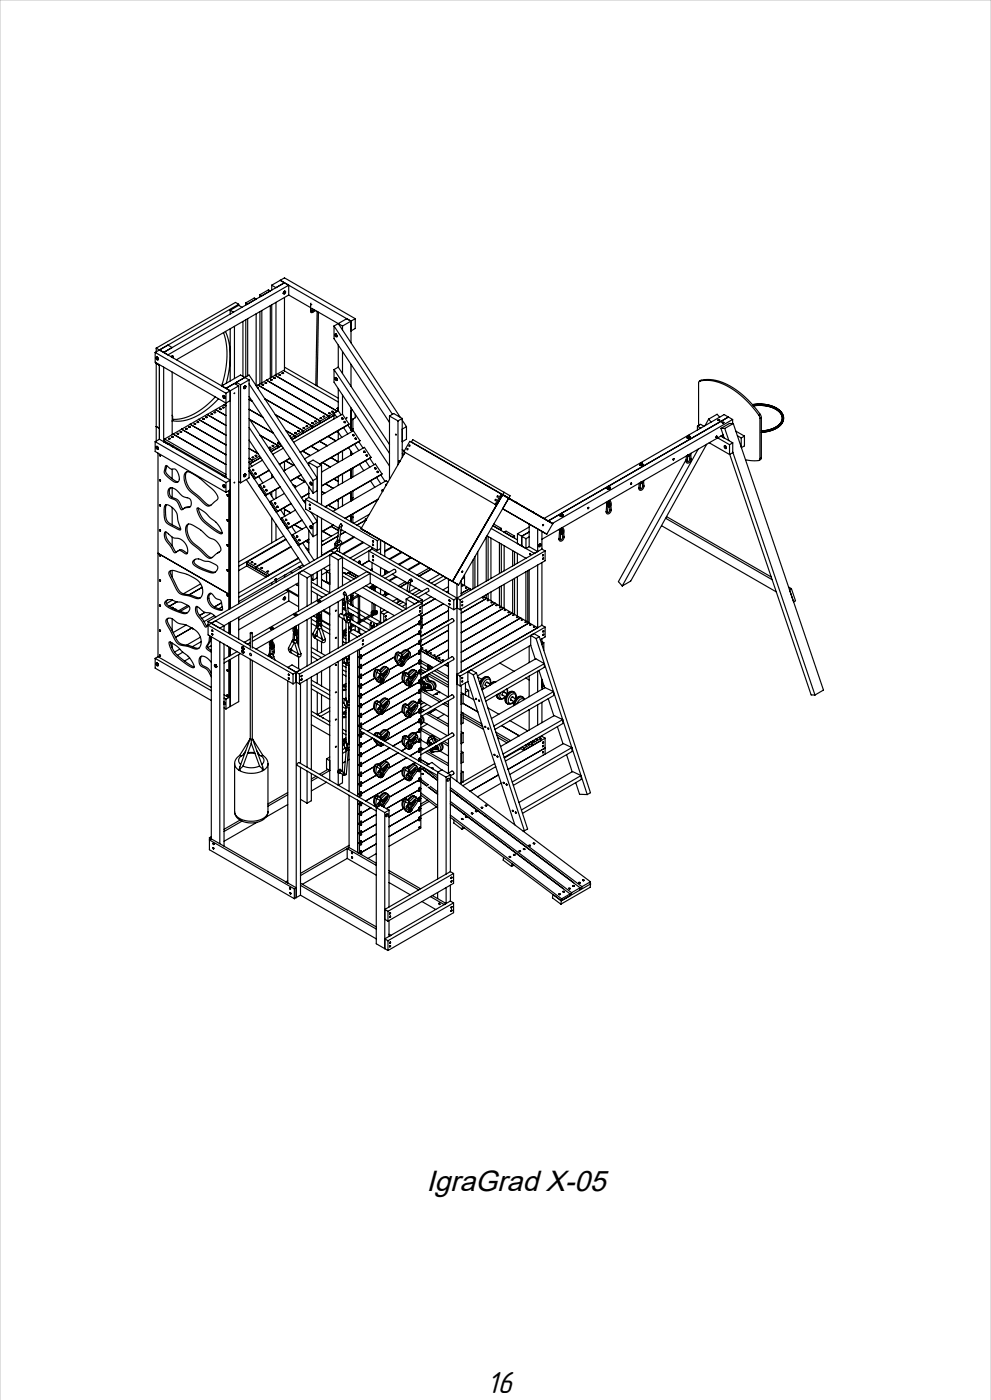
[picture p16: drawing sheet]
<svg xmlns="http://www.w3.org/2000/svg" width="297mm" height="420mm" viewBox="0 0 297 420" stroke-linecap="round" stroke-linejoin="round" font-family="sans-serif">
<defs><g id="words">
<text font-size="9.5" x="145.9" y="417.8">16</text>
<text font-size="8.8" x="127.9" y="357.3">IgraGrad Х-05</text>
</g></defs>
<g fill="none" stroke="#000" stroke-width=".35">
<path d="M67 99.8a25.1 25.1 0 0 1-.4 15.4M67.6 99.4a23.4 23.4 0 0 1 .2 15.6M67.6 99.4h.1M69 93.1v1.1M69 98.6v15.7M69 93.1l1 .5M70.3 97.9v15.7M71.5 91.6l1 .6M71.5 91.3l-23.7 13.7M71.5 91.3v.3M71.5 91.3l-.9-.6-23.8 13.7M71.5 91.6l-2.5 1.5"/>
<path d="M72.8 96.4v16.5M73.7 90.9l.5 .3M73.7 90.9v.6M73.7 95.9v17.2M74.2 95.6v17.2M76.8 94.1v21.6M76.8 89.7l-.6-.3-2.5 1.5M77.9 88.4l.6 .3M77.9 88.4v.7M77.9 93.5v21.7M78.5 93.2v21.7M81 87.3l-.6-.3-2.5 1.4"/>
<path d="M81 91.7v21.7M81.4 85.6v1.4M81.4 91.4v21.8M81.4 85.6l1.3 .7M81.4 85.6l3.9-2.2 21.2 12.2M82.7 90.7v21.7M84 84.1l21.2 12.2v6.6M84.9 87.9v.1M84.9 87.9h.1M84.9 88l.2 .1M84.9 87.9l.2 .2M85 88h.1"/>
<path d="M85.1 87.6h.1M85.1 87.6l-.2 .3M85.1 87.5a.34 .34 0 0 1 .6 0 .34 .34 0 0 1-.3 .5 .33 .33 0 0 1-.5 .1 .33 .33 0 0 1 .2-.6zM85.3 84.8l-36.2 20.9 2.5-1.4-1.3-.8-3.8 2.2M85.3 89.2v22.1M85.3 87.4h.1M85.3 87.3v.1M85.3 87.4l-.2 .2M85.3 87.4l.1 .2-.3 .5M86.5 88.5l6.6 3.8M86.5 88.5v-2.9l-36.2 20.9M86.5 88.5l-33.6 19.4"/>
<path d="M93.1 93.4l.2 .4 .4-.1M93.1 93.4h.4M93.1 91.3l.4 .1M93.1 91.3v2.1M93.2 90.9l-.1 .4M93.4 92.5l9.3 5.3M93.5 93.4h.1M93.5 92.5v.9M94.2 92.9l-.7 .5 .2 .3M94.6 93.2l-.9 .5M95 93.4l-.4 22.2M95.4 93.6l-.4 22.2"/>
<path d="M100.1 97.8v3.8l16.6 25.1M100.1 97.8l17.5 26.5M101.4 97.1l18.6 28.1M102.7 97.8v1.2M103.9 95.6l-3.8 2.2M106.5 95.6l-3.8 2.2M106.5 95.6v2.9l-1.3 .8M46.5 105.7l21.2 12.3M46.5 105.7v3l21.2 12.2 1.3-.7M46.8 104.4l22.2 12.8v65.4M46.8 109l1 .6M46.8 104.4v1.2"/>
<path d="M46.8 108.8v23.5M46.8 107.2a.43 .43 0 0 1 .6 .2 .43 .43 0 0 1-.3 .6l-.3-.4zM47 107.3v.2l.4 .3M47.1 107.1h.1M47.1 107.2l-.1 .1M47.2 107.2h-.1M47.2 107.2l-.2 .1M47.2 107.2l.2 .3M47.2 107.2h.1M47.4 107.8h.1M47.4 107.5v.3M47.4 107.5h.1"/>
<path d="M47.5 107.7l-.1 .1M47.8 109.4v22.4M49.1 110.1v22.4l.2-.1M51.3 107.1a.33 .33 0 0 1 .5-.3 .33 .33 0 0 1 0 .5M51.4 107h.1M51.4 107v.1M51.6 106.8h.1M51.6 111.6v18.8M51.7 106.8v.1M51.7 106.8l-.3 .2M51.7 106.8v.5M64.5 119.1a17.8 17.8 0 0 1-12.4 6.7h-.4"/>
<path d="M65.5 119.6a17.8 17.8 0 0 1-12.4 6.8l-1.4-.2M66.6 115.2l.4 .2M66.6 115.2v.5M66.8 118.7a.43 .43 0 0 1 .6 .2 .43 .43 0 0 1-.3 .6l-.3-.4zM66.9 118.8v.3l.5 .2M67.1 118.7h-.1M67.1 118.7l-.2 .1M67.1 118.7h.1M67.2 118.8h-.3M67.2 118.8l.2 .2M67.2 118.7v.1M67.4 119.3h.1"/>
<path d="M67.4 119v.3M67.4 119h.1M67.5 119.3h-.1M67.7 118v25.3M70.8 115.4v-.7l1.3 .7M71.5 115.8l-1.2-.8-2.6 1.5 6.9-4 20.5 30.9-1.3 .8M71.5 115.8l-3.8 2.2M71.5 115.8v65.3M72.1 115.4v29.4M73 116.4h.1M73 116.3l.1 .1M73 116.3h.1"/>
<path d="M73.1 116.4l.1 .1M73.1 116.3l.1 .2M73.1 116.4l-.1 .1M73.2 116h.1M73.2 116l-.1 .3M73.3 115.9a.35 .35 0 0 1 .5 .1 .35 .35 0 0 1-.3 .5 .35 .35 0 0 1-.6-.1 .35 .35 0 0 1 .3-.5zM73.4 115.8h.1M73.4 115.8l-.2 .2M73.4 115.8v.5l-.2 .2M74.6 119.9l1 .5M74.6 114v29.4l-2.5 1.4M74.6 114l-2.5 1.4"/>
<path d="M74.6 114l-2.5-1.5-5.7 3.3M74.6 115.2l19.2 29M74.6 118.9l19.2 29M76.8 115.8l8.2-4.7 16.4 9.5M77.1 116.2l.2 .2M77.3 115.5l18.7 10.8v.7M77.3 116.3v.1M78.6 115.4h.4M78.6 115.4h.1M79 115.4h.1M79.4 119.6l14.1 8.2v.6M79.5 114.9h.4"/>
<path d="M79.5 114.9h.1M79.9 114.1l18.6 10.7v.7M79.9 114.9h.1M81.1 113.9l.1 .1M81.5 113.9l-.3 .1M82 113.4l.1 .1M82.4 112.6l18.7 10.8M82.4 113.4l-.3 .1M83.7 112.5v.1M83.7 112.4v.1M84.1 112.5l-.4 .1M84.1 112.4v.1"/>
<path d="M84.6 112h.1M84.6 111.9v.1M85 112h-.4M85 111.9v.1M85.3 110.1l16.1 9.4M100.1 110.9v3.8l16.6 25.1M100.1 110.9l16.6 25.1M100.4 113.3a.43 .43 0 0 1 .6 .3 .43 .43 0 0 1-.3 .5l-.3-.4zM100.4 100.2a.43 .43 0 0 1 .6 .3 .43 .43 0 0 1-.3 .6l-.3-.5zM100.6 113.4v.3l.4 .2M100.6 100.3l.2 .6 .3-.1M100.7 100.2v.1"/>
<path d="M100.7 113.3v.1M100.7 113.3l-.1 .1M100.7 100.2l-.1 .1M100.8 113.3h-.1M100.8 113.4h-.2M100.8 113.4l.2 .3M100.8 100.3h-.2M100.8 113.4h.1M101 100.9h.1M101 113.7v.2M101 113.9h.1M101 113.6v.1"/>
<path d="M101.1 100.7v.1M101.1 113.9h-.1M101.1 100.8h.1M101.4 103.5v6.6M101.4 116.6v6.6M101.4 110.1l-1.3 .8M101.4 110.1l15.3 23.3M102.7 105.4v6.7M102.7 118.5v5.8M105.2 109.3v6.6M209.7 114.3l-.3 .6 .1 12.7M209.7 114.3a14.4 14.4 0 0 1 12 4 32.2 32.2 0 0 1 5.7 6.2"/>
<path d="M210.1 114.1a14.4 14.4 0 0 1 12 4 32.2 32.2 0 0 1 5.7 6.2M210.1 114.1l-.5 .3M210.1 114.1l-.4 .2M46.5 132.5v3l21.2 12.2M46.5 132.5l21.2 12.3M46.8 128l1 .5M46.8 133.9a.43 .43 0 0 1 .6 .3 .43 .43 0 0 1-.3 .6l-.3-.4zM47 134v.3l.4 .3M47.1 133.9h.1M47.1 134h-.1M47.2 134h-.1M47.2 134h-.2"/>
<path d="M47.2 134l.2 .3M47.2 134h.1M47.4 135.9v61.1M47.4 134.6h.1M47.4 134.3v.3M47.4 134.3h.1M47.8 131.8l21.2 12.2-1.3 .8M47.8 131.8l-1.3 .7M47.8 136.4l.3 .1-.1 .3M49.3 131.7l18.4 10.6M49.3 131.7v.7M49.3 132.4l18.4 10.6"/>
<path d="M49.7 139.7h.1a2.81 2.81 0 0 0 2.5 1 3.1 3.1 0 0 1 1.1 3.8 1.69 1.69 0 0 1-2.2-.6l-.8-.7a2.14 2.14 0 0 1-.9-3.1zM50 139.7l-.1 .4a2 2 0 0 0 .9 2.9l1.8 1.3 .9 .2M50.6 131.6v.1M50.6 131.5v.1M50.6 133.1l-.3 .1M51 131.6l-.4 .1M51 131.5v.1M51.5 131.1h.1M51.5 131v.1M51.5 133.6l-.2 .2M51.6 133.6l-.1 .1M51.6 124.6l.1 1.6"/>
<path d="M51.7 133.7v.1M51.7 133.8l-.1 .2M51.7 126.2l-.1 .1M51.9 130.2l15.8 9.2M51.9 131.1h-.4M51.9 131v.1M51.9 133.9l-.1 .2M53.1 130.1l.2 .1 .2-.1M53.2 134.6l-.3 .1M54 129.6l.2 .1 .2-.1M54.4 128.8l13.3 7.6M55.7 128.6v.1"/>
<path d="M55.7 128.6h.1M56.1 128.6l-.4 .1M56.1 128.6h.1M56.6 128.1v.1M56.6 128.1h.1M57 127.3l10.7 6.2M57 128.1l-.4 .1M57 128.1h.1M58.2 127.2h.4M58.2 127.1v.1M58.6 127.1v.1M59.1 126.7h.4"/>
<path d="M59.1 126.6v.1M59.5 125.8l8.2 4.8M59.5 126.6v.1M60.7 125.7l.3 .1 .2-.1M61.7 125.1l.2 .2 .2-.2M62.1 124.3l5.6 3.3M63.3 124.2l.1 .1M63.3 124.2h.1M63.7 124.2l-.3 .1M63.7 124.2h.1M64.2 123.7l.1 .1M64.2 123.7h.1"/>
<path d="M64.6 122.9l3.1 1.8M64.6 123.7l-.3 .1M64.6 123.7h.1M65.8 122.7l.3 .2 .2-.2M66.7 122.2l.3 .2 .2-.2M67.2 121.4l.5 .3M67.7 121.1l-18.4 10.6M74.6 134.6l2.8 1.5M74.6 122.8l4.2 2.4M74.6 137.5l1 .6v.6M74.6 128.2l19.2 29M74.6 132l19.2 29"/>
<path d="M74.6 125.6l17 25.6M74.8 125.8l7.1 4.1M75 139.1l3.1-1.8zM75.6 137.2h.4M75.6 137.2h.1M76 137.2h.1M76.5 136.7h.4M76.5 136.7h.1M76.9 136.7h.1M77.8 136.8l-3.2 1.8 .9 1.3M78 130.6l5.3 3.1M78.7 138.1l-4.1 2.3"/>
<path d="M80.7 134.3l.1 .1M80.7 134.2v.1M81.1 134.3l-.3 .1M81.1 134.2v.1M81.6 133.8h.1M81.6 133.7v.1M82 133.8h-.3M82 133.7v.1M82.5 124.4l8.4 4.8v.7M83.2 132.8l.2 .1 .3-.1M83.3 133.7v.6M83.3 133.7l-2.4 1.3"/>
<path d="M83.7 139.3l3.2-1.8-3.1 1.8M84.1 133.2l-.8 .5M84.4 133.7l-3.2 1.8M84.9 134.5l-3.2 1.8M85.3 138.5v2.6M85.6 138.3l2.3 1.3M85.7 129.2l2.7 1.5v.7M86.7 130.7l.4 .1-.3 .1M87.1 130.8l-.3 .1M87.1 130.8h.1M88.2 139.4l-3.2 1.9M88.3 129.9l.1 .1"/>
<path d="M88.3 129.8v.1M88.7 129.9l-.3 .1M88.7 129.8v.1M89.2 129.3l.1 .1M89.2 129.3h.1M89.7 129.3l-.4 .1M89.7 129.3h.1M90.7 135.3l2.3 1.4M90.9 128.4l.2 .1 .2-.1M91.8 127.8l.2 .2 .2-.2M92.5 138.8l1.3-.8 2.6 1.5M92.5 138.8l2.6 1.4"/>
<path d="M92.5 138.8v.8M93.3 133.9l2.3 1.3M93.4 126.9l.1 .1M93.4 126.9h.1M93.8 126.9l-.3 .1M93.8 126.9h.1M94.3 126.4l.1 .1M94.3 126.4h.1M94.7 126.4l-.3 .1M94.7 126.4h.1M95.8 132.4l2.3 1.3M96 125.5h.4"/>
<path d="M96 125.4v.1M96.4 139.5v11.9M96.4 139.5l-1.3 .7M96.4 125.4v.1M96.7 138.8l2.3 1.3M96.9 124.9l.2 .2 .2-.2M98.3 130.9l2.3 1.4M98.5 124l.1 .1M98.9 124l-.3 .1M99.2 137.3l2.2 1.3M99.4 123.4l.1 .2M99.8 123.4l-.3 .2"/>
<path d="M100.1 124.6l-12.6 7.3M100.9 129.5l.5 .2M100.9 125.2l-.8-1.3v1.8M101.1 122.5v.1M101.1 122.5h.1M101.1 122.6h.3M101.2 129.3l1.2 1.9M101.4 122.4l-.3 .2M101.4 129.6v2.2M101.4 136.1v2.6M101.4 123.2l-14.2 8.2M101.4 123.2l.8 1.3"/>
<path d="M102.5 125.6l.3 .1M102.5 125.4v.2M102.7 135.3v2.7M102.8 125.7h.1M103 128.3l1.2 1.9M103.2 126.7l.3 .1M103.2 126.4v.3M103.5 126.8h.1M104.2 127.5l-14.2 8.2M104.2 127.5l1.3 2M104.4 134.3l1.3 1.9M104.6 127.2l-14.6 8.5"/>
<path d="M104.6 127.2l-.4 .3M104.6 127.2l-2-3-14.6 8.5M105.2 122.4v6.6M105.2 135.4v1.1M105.6 122.9l-.4 .2M105.8 128.7l-.6 .3M105.8 125.7v3.6M105.8 130.6l.3 .1M105.8 130.4v.2M105.8 130.4h.1M106.1 130.7h.1M106.3 133.2l1.2 2"/>
<path d="M106.5 124.3v1l-1.3 .8M106.5 131.4v.3l.3 .1M107.5 132.5l-11.6 6.7M107.5 132.5l1.3 1.9M107.7 139.3l1.3 1.9M107.9 132.2l-2-3-14.6 8.5M107.9 132.2l-12.1 7M107.9 132.2l-.4 .3M109.1 135.6l.3 .1M109.1 135.4v.2M109.1 135.4h.1M109.4 135.7h.1"/>
<path d="M109.6 138.2l1.2 2M109.8 136.7l.3 .1M109.8 136.4v.3M110.1 136.7v.1M110.8 137.5l-14.4 8.4M110.8 137.5l1.3 1.9M111.2 137.2l-2-3-12.8 7.4M111.2 137.2l-14.8 8.6M111.2 137.2l-.4 .3M116.7 124.8l1.3-.7 2.5 1.4M116.7 124.8l2.6 1.5M116.7 124.8v19"/>
<path d="M119.3 126.3v13.1M119.5 138.6h.1M119.7 138.6h.1M119.7 138.3l.1 .2M119.7 138.6h-.2M119.8 138.5h.1M120.5 125.5l-1.2 .8M120.5 125.5v11.7M120.5 136l.6 .3M120.5 134.9l.7 .4M120.5 126.1l1.3 1.9M121.4 135.7l-13.2 22.9 29.2 16.9 15-26"/>
<path d="M121.8 128l-1.3 .7M121.8 128v3.8l-1.3 .7M123.2 132.6l.5-.7 29.2 16.8-.4 .7M123.3 132.6l42.3 24.5M191.7 139.4a.51 .51 0 0 0 .5 .3 .51 .51 0 0 0 .5-.3M191.9 139.2a.37 .37 0 0 0 .3 .5 .37 .37 0 0 0 .4-.5M191.9 139l.1 .5M191.9 139v.1M191.9 139.1l.2 .2M191.9 139.1l.1 .1M192 139.5l.3 .1M192 139.2l.1 .1"/>
<path d="M192 139.2v.3M192 138.9l-.1 .2M192 138.9l-.1 .1M192.1 139.3h.2M192.3 139.3v.3M192.4 138.9l.1 .1M192.4 138.9l-.1 .3-.3-.3M192.4 139.2l-.3 .1M192.4 139.2l-.1 .1M192.5 139l-.1 .2M192.5 139l.1 .2M192.6 139.2h-.2"/>
<path d="M192.6 139.2l-.3 .4M201.7 137.8h.1M201.8 137.6h.1M201.8 137.6v.4M202 137.6h-.2M202 137.6h.1M205.6 138.3h.4M205.6 137.9l-20.3 36.6 1.2 1.3M205.7 136.8l-.1 1.5M205.9 131.2a.51 .51 0 0 0 .5 .4 .51 .51 0 0 0 .4-.4M206 131a.37 .37 0 0 0 .4 .5 .37 .37 0 0 0 .3-.5M206 130.9l.1 .4"/>
<path d="M206 130.9l.1 .1M206.1 131l.2 .1M206.1 131v.1M206.1 131.3l.4 .1M206.1 131.1h.2M206.1 131.1v.2M206.1 136.6h.1M206.1 130.8v.2M206.1 130.8l-.1 .1M206.2 136.5h.1M206.3 136.7l-.1-.2-.2 1.8M206.3 136.7v.1"/>
<path d="M206.3 136.7l-.2 .4M206.3 131.1h.2M206.5 131.1v.3M206.6 130.8l.1 .1M206.6 130.7l-.2 .3-.3-.2M206.6 131l-.3 .1M206.6 131l-.1 .1M206.6 136.7l.1 .9M206.7 130.9l-.1 .1M206.7 130.9v.1M206.7 131h-.1M206.7 131l-.2 .4"/>
<path d="M206.7 137.6l-.1 .5a.35 .35 0 0 1-.2 .4 .35 .35 0 0 1-.4-.1v-.1M206.8 136.5l-.4 .3-.2-.3M207 136.3l.1 1.3M207.1 136a.44 .44 0 0 1-.2 .4 .44 .44 0 0 1-.5 0M207.1 137.6a.92 .92 0 0 1-.3 1.1 .92 .92 0 0 1-1.2-.1v-.3M207.1 137.6h-.4M209 127.9l1 .5M209 127.9v1.1M209 127.9l1-.6 1 .6M209.2 134.7l-22.7 41.1M211.8 133.3l-22.8 41-2.5 1.5M212.4 125.7l-1.1 2"/>
<path d="M212.4 125.7l.7 .9M212.6 132.8l6 3.5M214.7 130.9l-.1 .3M214.9 130.9h-.2M215.1 131.4l3.5 2M215.2 126v.1M215.2 126h.1M215.7 126l-.5 .1M215.7 126h.1M215.7 125.2l-.8-.9-2.5 1.4M216.1 128.5h1.1M216.1 128.5l.9 2.9"/>
<path d="M216.1 130.8l3.5 2.1M216.4 126.7l.3 .2 .2-.2M216.7 130.4l-54.3 31.4M217 131.4h.1M217.1 133.7a.43 .43 0 0 1 .6 .3 .43 .43 0 0 1-.3 .6l-.3-.4zM217.2 128.5l1.2 3.7M217.3 133.7l.4 .7M217.5 133.8l.2 .4M218.3 125.1l-36 20.8M218.6 133.4v2.9M218.7 136.3l24.4 72.2h1.1M219.6 125.8l-54 31.2"/>
<path d="M219.6 125.8l-2.6-1.4-53.9 31.1M219.6 125.8v1.3M219.6 132.9v2.9l-1 .5M219.6 135.6l24.6 72.9M219.6 132.9l-1 .5M219.8 127.1l-1.2-.1-2.5 1.5M219.8 127.1l-2.6 1.4M219.8 127.1l27 79.9-2.6 1.5M220.5 129.3l2.6 1.5M221 130.7l1.1 .7M222.1 131.4v2.7M223.1 130.8l-1 .6"/>
<path d="M223.1 130.8v3l-.9 .5M225.5 121.4h.1a9 9 0 0 1 8.8 2.6 3.3 3.3 0 0 1-2.2 4.7l-1.8 .7-2.2 .3a6.7 6.7 0 0 0 6.6-3.7 4 4 0 0 0-3.5-4.2 11.8 11.8 0 0 0-5.8-.4zM225.8 121.8v-.1a8.4 8.4 0 0 1 8.4 2.7 3.1 3.1 0 0 1-2.4 4.1l-1.8 .5-1.8 .3a6.3 6.3 0 0 0 6.2-3.4 3.9 3.9 0 0 0-3.6-3.8 11.5 11.5 0 0 0-5-.3zM227.4 124.5l.3 1M227.7 137.6v.3a.82 .82 0 0 1-1.1 .3l-3.2-.3M227.7 125.5v12.1M227.8 124.3l.4 1M227.8 124.3l-.4 .2M228.2 137.3l-.2 .5-.5 .3M228.2 125.3l-.5 .2M228.2 137.3l-.5 .3M228.2 125.3v12"/>
<path d="M47.8 151.4l.3 .1-.1 .3M47.8 143.9l.3 .1-.1 .3M47.8 158.9l.3 .1-.1 .3M49.4 159.6l.6 .2a4.1 4.1 0 0 0 3.7 1.8 3.6 3.6 0 0 1 2.3 4.6l-.9-.4a1.5 1.5 0 0 0-2.5 0l-.6-.2-1-1.8a4.1 4.1 0 0 1-1.6-4.1zM49.5 151.6a2.16 2.16 0 0 1 2.5 1l1 1.4 .3 2.1 .5 1.6a.78 .78 0 0 1 .1 1.3l-.3-.1a11.3 11.3 0 0 1-4-2.5 7.8 7.8 0 0 1-.1-4.8zM49.7 159.6a4.2 4.2 0 0 0 1.7 3.9l1.1 1.8 .4 .3M49.9 151.4a6.9 6.9 0 0 0 .5 5.2l3.7 2.1M50.7 146.6a2.6 2.6 0 0 1 3.1 1.4l.9 .8 .7 .3a1.72 1.72 0 0 1 1.8 1.1 1.72 1.72 0 0 1-.5 2l-1.3 .2-.8 .5-.4-.1a4.9 4.9 0 0 0-2.2-3 1.97 1.97 0 0 1-1.3-3.2zM51.1 146.4a2.03 2.03 0 0 0 1.5 3.2 7 7 0 0 1 2.2 3.1h.1M51.6 140.8v2.8M51.6 146.4v2.8M51.6 152.2v5.2"/>
<path d="M55.6 141.8a1.94 1.94 0 0 1 2.4 .5l1.8 1.1a24 24 0 0 1 5.3 5.2l.1 1.2-1.7 1.5a1.4 1.4 0 0 1-2.3-.2l-2.2-2.1a6.6 6.6 0 0 1-3.7-6.6zM56 141.6a5.2 5.2 0 0 0 1.7 5.8l3.6 3.2a1.84 1.84 0 0 0 1.9 .9M56.1 157.4a2.91 2.91 0 0 1 2.9 .9l1.3 .8a8.7 8.7 0 0 0 4.3 3l1.3 1.7a1.29 1.29 0 0 1 .3 1.3 1.29 1.29 0 0 1-1.1 .9l-1 .8a1.43 1.43 0 0 1-2.5-.1l-2.1-2a6.9 6.9 0 0 1-3.9-6.2zM56.5 157.2a5.1 5.1 0 0 0 1.7 5.9l3.8 3.4a1.74 1.74 0 0 0 1.6 .7M57.1 152l-1.1 .1-.8 .4M59.1 152.4a10 10 0 0 1 4.2 3.2 6.5 6.5 0 0 1 3.2 4.5 15.1 15.1 0 0 1-6.2-4.3l-1-1.9zM59.4 152.4a8 8 0 0 0 4.2 5.7l3 1.8M66.7 142.4l-.3 .2M66.8 145.5a.43 .43 0 0 1 .6 .2 .43 .43 0 0 1-.3 .6l-.3-.4zM66.9 145.6l.3 .5h.2M67 145.5h.1M67.1 145.5l-.2 .1"/>
<path d="M67.1 145.5h.1M67.2 145.5l-.3 .1M67.2 145.5l.2 .3M67.2 145.5h.1M67.4 146.1h.1M67.4 145.8v.3M67.4 145.8h.1M67.5 146.1h-.1M67.7 147.7l1.3-.7-.4 .2v35.6M67.7 144.8v2.9M68 148.4l.3 .3M68.1 155.9l.2 .4"/>
<path d="M68.1 155.9h-.1M68.3 156.3h-.1M68.3 148.7l-.1 .1M71.5 144.5l.6 .3M73 142.9h.1M73 142.8h.1M73 142.7h.1M73.1 142.8l.1 .1M73.1 142.7l.1 .2M73.1 142.9h-.1M73.2 142.4h.1M73.2 142.4l-.1 .3"/>
<path d="M73.3 142.3a.35 .35 0 0 1 .5 .2 .35 .35 0 0 1-.3 .4 .35 .35 0 0 1-.6 0 .35 .35 0 0 1 .3-.5zM73.4 142.2v.1M73.4 142.3h.1M73.4 142.3l-.2 .1M73.4 142.3v.5l-.2 .1M73.8 143.8l17.2 26.1M74.6 140.5l2 2.9M74.6 141.3l18.3 27.5M75.7 141.1h.3M75.7 140.8v.3M75.8 140.8h-.1M76.4 142.2h.3"/>
<path d="M76.4 141.9v.3M76.5 141.9h-.1M76.7 142.2h.1M77.5 143l1.3 1.9M77.9 145.4l2 3M77.9 145.4l-.3 .3M79 145.8l.1 .3h.2M79 145.8h.1M79.7 147.1l.3 .1M79.8 146.9l-.1 .2M80 147.2h.1M80.6 141.1l-4 2.3"/>
<path d="M80.7 141.1l-4.5 2.6 .4-.3M80.8 147.9l1.3 2M81.2 150.4l2 3M81.2 150.4l-.4 .3M81.4 142.3v1M81.4 147.6v1.3M81.4 155.3v7.6M81.9 143.1l-4 2.3M82.3 151.1h.3M82.3 150.8v.3M82.3 150.8h.1M82.7 146.8v2.7"/>
<path d="M82.7 157.3v4.8M83 152.1l.3 .1M83 151.9v.2M83.1 151.9h-.1M83.3 152.2h.1M83.9 146l-4 2.4M84 146.1l-4.5 2.6 .4-.3M84.1 152.9l1.3 2M84.5 155.4l2 3M84.5 155.4l-.4 .3M85.2 148l-4 2.4M85.3 152.3v2.4"/>
<path d="M85.3 141l.1 .1M85.3 152.8l1.8 1M85.6 156l.3 .1M85.6 155.8v.2M85.6 155.8h.1M86.3 157.1l.3 .1M86.3 156.9v.2M86.6 157.2h.1M87.2 151l-4 2.4M87.3 151.1l-4.5 2.6 .4-.3M87.4 157.9l1.3 1.9M87.8 145.4l1 .6"/>
<path d="M88.2 157.4l2.3 1.4M88.5 153l-4 2.4M89 143.2l2.3 1.3M90.2 142.4l-3.2 1.9M90.2 142.5l-3.1 1.8M90.5 156l-4 2.4M90.6 156.1l-4.5 2.6 .4-.3M90.9 150.1l.7 .4M91.5 144.4l-3.2 1.9M91.6 149.8l21.5 12.4M91.6 149.8v2.9l10 5.8M91.8 158l-4 2.3"/>
<path d="M92.5 148.1v.1M92.5 146v3.2M92.5 159.1v6.6M92.5 148l-2.2 1.3M92.5 148.1l-2.1 1.2M92.5 149.2l-.9 .6M92.5 149.2l15.8 9.1M92.8 151.3l.1 .4M92.8 152.3l.1 .4M92.8 151.3h-.1M92.8 152.3h-.1M92.9 157.8a.44 .44 0 0 1 .6 .2 .44 .44 0 0 1-.3 .6l-.3-.4z"/>
<path d="M92.9 144.7a.44 .44 0 0 1 .6 .3 .44 .44 0 0 1-.3 .5l-.3-.3zM93 144.8l.3 .6 .2-.1M93 157.9l.3 .5h.2M93.1 157.7l.1 .1M93.1 144.7h.1M93.2 144.7l-.2 .1M93.2 157.8l-.2 .1M93.2 144.7h.1M93.2 157.8h.1M93.2 153.7l1.9 2.8-1.3 .7M93.3 144.8h-.3M93.3 144.8l.2 .3"/>
<path d="M93.3 157.9h-.3M93.3 157.9l.2 .2M93.3 144.8h.1M93.3 157.8v.1M93.5 158.4h.1M93.5 145.1v.2M93.5 158.1v.3M93.5 145.3h.1M93.5 145v.1M93.5 158.1h.1M93.8 144.2v3.7M93.8 157.2v3.8"/>
<path d="M95.1 140.2v10.5M95.1 154.7v12.8M95.1 147.2l-1.3 .7M96.4 155.5v11.3M96.4 141.5v.1M96.4 147.4l.9 .6M96.8 159.4l2.5 1.5M97.6 145.2l2.3 1.3M98.4 151.6l2.3 1.3M99.3 157.9l2.1 1.2M99.9 157.5l-3.5 2M100 157.6l-3.6 2"/>
<path d="M100.1 143.7l1.3 .7M101 150.1l.4 .2M101.4 143v2.6M101.4 149.8v2.7M101.4 158.4v1.3M101.5 159.6l-5.1 3M101.7 157.9l.6 .1M101.7 157.9l-.6 4M102.1 157.2l.3 .2v.4M102.1 157.2l-.4 .7M102.2 158.9l10.9 6.2M102.3 157.2h-.2"/>
<path d="M102.3 158l-.5 4M102.4 157.8l-.1 .2M102.5 159l-.3 .2M102.6 157.7l-.2 .1M102.7 142.2v2.7M102.7 149.1v2.7M103.5 159.6l-1.5 .8M105.2 147.6v2.7zM105.2 140.8v2.6M105.2 154.5v2M105.8 147.3v2.7M105.8 149.3l-.6 .3"/>
<path d="M105.8 140.4v2.7M105.8 154.2v2.7M105.8 155.1l-.6 .4M108.3 158.6h.1M109.7 156l-2.7 1.6M109.7 155.9h.1M109.7 155.6h.1M109.7 155.9l-.2 .1M109.8 155.6v.2M109.8 155.8h.1M110.7 154.3l-4.7 2.7M111 144.3l1.3 1.9"/>
<path d="M112.4 140.4v.2l.3 .1M112.4 140.3v.1M112.9 143.2l1.2 1.9M113.1 141.7h.3M113.1 141.4v.3M113.2 149.9l-9.7 5.6M113.3 149.8l-9.9 5.7M113.4 141.7h.1M114.1 142.5l-16.6 9.6M114.1 142.5l1.3 1.9M114.5 142.2l-2-3-16.1 9.3M114.5 142.2l-17.1 9.8"/>
<path d="M114.5 142.2l-.4 .3M114.7 147.3h.1M114.7 146.9l.1 .2M114.7 147.3h-.2M114.8 147.1h.1M115.7 145.6h.1M115.7 145.3v.3M115.7 145.3h.1M115.9 145.3l-.2 .3M116.2 144.8l-.4-.6-16 9.2M147.2 158.5l13 7.5 .9-.5M147.7 157.7l7.4 4.3"/>
<path d="M148 157.2l2.2 1.3M148.8 151.6l-27.8-16.1 1.8-3.1 42.9 24.7M150.2 148.2l-1.8 3.1M150.2 158.5l-.5 .3M150.2 158.5v.7M150.6 152.6l13.3 7.7 1.8-3.2M151.1 147.7l-15.5 26.7 15-26M151.1 159.7l.6-.4 2.5 1.5M154.6 150.6l.4 .2M155 150.8h-.1M158.6 157.2v6.8M158.6 159.6l-2.2 1.3v2.9"/>
<path d="M158.6 158.1l-3.5 2M159.6 153.5l.3 .2M159.6 153.5h.1M161.1 158.7v6.8M162.4 159.4v5.3M164.6 156.4l.3 .2M167.5 158.8l.3 .6M167.7 159.8h.4M167.7 159.8l-.2 1.9M167.8 154.6l.2 .3M167.9 158.6l.1 .5M167.9 154.5l.1 .3"/>
<path d="M167.9 154.3l.1 .5M167.9 154.3l.1 .1M168 154.4l.2 .1M168 154.4v.1M168 154.8h.4M168 154.5h.2M168 154.5v.3M168.1 160h.1M168.1 154.2l-.1 .2M168.1 154.2l-.2 .1M168.1 159.8l-.2 1.9M168.1 154.1l.2 .3 .2-.3"/>
<path d="M168.1 154.2h.1M168.2 154.5l.2 .1M168.4 154.6v.2M168.5 159.3l-.4 .5M168.6 154.3h.1M168.5 154.5h-.3M168.5 154.5l-.1 .1M168.5 158.2a.84 .84 0 0 1 .6 .9 .84 .84 0 0 1-.7 .8l.3-.7-.5-.8M168.5 158.9a.96 .96 0 0 0-.8 .9M168.6 154.3l-.1 .2M168.6 154.3v.1M168.6 154.5a.4 .4 0 0 1-.1 .5 .4 .4 0 0 1-.5-.2"/>
<path d="M168.6 154.4l-.1 .1M168.6 154.4l-.2 .4M168.8 159.9a.36 .36 0 0 1-.4 .3 .36 .36 0 0 1-.4-.3 .36 .36 0 0 1 .3-.4l.4-.2a.54 .54 0 0 0-.5 .3 .54 .54 0 0 0 0 .6M168.8 154.6l-.3 .4-.5-.1M168.9 159.7l.2 1.3M176.2 152.6h.1M176.3 152.3l-.1 .3M176.4 152.2l-.1 .1M181.7 153.5h.4M181.7 150.7l.2 .6M181.8 151.7h.4M181.8 151.7l-.1 1.8"/>
<path d="M182 146.5l.1 .2M182.1 150.4l.1 .5M182.1 146.3v.4M182.1 146.1l.1 .5M182.1 146.1v.1M182.1 146.2l.3 .1M182.1 146.2l.1 .1M182.2 146.6l.3 .1M182.2 146.3h.2M182.2 146.3v.3M182.2 151.8h.1M182.2 146l-.1 .2"/>
<path d="M182.2 146l-.1 .1M182.2 151.7l-.1 1.8M182.2 146l.2 .3 .2-.3M182.2 146h.1M182.3 145.9l-18 10.4M182.3 150.3l.5 .8-.2 .6M182.4 146.3l.1 .1M182.5 146.4v.3M182.6 151.1l-.4 .6M182.6 146l.1 .1M182.6 146h.1M182.7 146.3h-.3"/>
<path d="M182.7 146.3l-.2 .1M182.7 150.1a.86 .86 0 0 1 .5 .9 .86 .86 0 0 1-.6 .7M182.7 150.7a.96 .96 0 0 0-.9 1M182.7 146v.1M182.7 151.9l.1 1M182.7 146.1v.2M182.7 146.1l.1 .1M182.8 146.3a.4 .4 0 0 1-.2 .5 .4 .4 0 0 1-.5-.1M182.8 146.2l-.1 .1M182.8 146.2l-.3 .5M182.8 152.9l-.1 .5a.35 .35 0 0 1-.2 .4 .35 .35 0 0 1-.4-.1v-.2M182.9 151.7a.36 .36 0 0 1-.3 .4 .36 .36 0 0 1-.4-.4 .36 .36 0 0 1 .2-.4l.4-.2a.54 .54 0 0 0-.5 .3 .54 .54 0 0 0 .1 .6"/>
<path d="M182.9 146.5l-.3 .3-.5-.1M183.1 151.5l.1 1.4M183.2 152.9a.92 .92 0 0 1-.4 1 .92 .92 0 0 1-1.1 0v-.4M183.2 152.9h-.4M189 145.2h.1M189.1 145h.1M189.1 145v.3M189.2 144.9l-.1 .1M189.2 144.9l.1 .1M191.5 146.4l.4 .1M191.6 145l-.1 1.4M192 144.7h.1"/>
<path d="M192 144.7l-.1 1.8M192 144.7l.2 .2M192.1 144.7h.1M192.3 144.5v.1M192.5 144.8l.1 1M192.6 145.8l-.1 .5a.35 .35 0 0 1-.2 .4 .35 .35 0 0 1-.4-.1v-.1M192.7 144.6l-.4 .4-.2-.3M192.9 144.5l.1 1.3M193 144.1l-.2 .5h-.5M193 145.8a.92 .92 0 0 1-.4 1 .92 .92 0 0 1-1.1 0v-.4M193 145.8h-.4M198.2 157.7l34.4 19.9"/>
<path d="M199.5 155.5l31.9 18.4M199.8 155l31.3 18.1M47.4 166l21.2 12.2 .4-.2M47.8 166.5l.3 .1-.1 .2M47.8 174l.3 .1-.1 .2M50.8 171.4l.3-.2a15 15 0 0 1 5.9 1.6 4.9 4.9 0 0 1 3.7 5.4 1.6 1.6 0 0 1-1 1.4 1.6 1.6 0 0 1-1.7-.3l-1.9-.6a3.5 3.5 0 0 1-3.7-2.7l-1.7-3.6-.1-.7zM51.2 171.2l-.1 .9 1.8 3.6a3.8 3.8 0 0 0 4.1 2.8l2.1 .8h1M51.6 161.1v2.7M51.6 171.1v2M53.4 165.3l1-.4 1.8 1M58 168.2l.2-.2a2.55 2.55 0 0 1 2.9 .3 5.8 5.8 0 0 1 4.2 1.8 1.82 1.82 0 0 1-1.1 1.7 1.82 1.82 0 0 1-1.9-.3 7.1 7.1 0 0 1-4.6-2.6zM58.5 167.8a.96 .96 0 0 0 .4 1.7 12.4 12.4 0 0 0 5.7 2.1"/>
<path d="M60.1 175.2l-5.1 2.9M60.6 176.2l-3.9 2.3M62.7 178.2a.82 .82 0 0 1 1.3 .5l.9 .9a1.54 1.54 0 0 1 1.6 1.9l.1 .6a.69 .69 0 0 1-.1 1 .69 .69 0 0 1-.9-.1 3.5 3.5 0 0 1-3.1-4.7zM63 178a3.4 3.4 0 0 0 3 4.8l.7 .1M63.3 178l-.5 .4M65.7 165.6l-.5 .3M68 178.4l.3 .2-.1 .2M68.1 163.4l.2 .4M68.1 170.9l.2 .4M68.1 163.4h-.1M68.1 170.9h-.1M68.3 163.8h-.1"/>
<path d="M68.3 171.3h-.1M73.9 169.8l5.8 3.3M73.9 169.1l6.4 3.7M73.9 169.1v.7M73.9 169.8l-2.4 1.4M74.1 168.6l2.5 1.4M74.1 168.6v.6M74.1 169.1h-.2M75.3 168.7h.4M75.3 168.7h.1M75.7 168.7h.1M76.2 169.2h.4"/>
<path d="M76.2 169.2h.1M76.6 170v.7l.2-.1M76.6 169.2h.1M76.8 170.1l3.9 2.3M76.8 170.1v.7M78.3 170.4v.1M78.3 170.4h.1M78.7 170.4l-.4 .1M78.7 170.4h.1M80.1 171.4v.1M80.1 171.4h.1M80.5 171.4l-.4 .1"/>
<path d="M80.5 171.4h.1M80.7 172.4v.2M81.4 174.8v.6M82.7 174v.7M82.8 173.6l-.3 .1v.3M84.9 179.7v.1M84.9 179.6v.1M84.9 179.8h.2M84.9 179.7l.2 .1M85 179.8h.1M85 160.8l-13.5 7.8M85.1 179.3h.1"/>
<path d="M85.1 179.3l-.2 .4M85.1 179.3a.34 .34 0 0 1 .6 0 .34 .34 0 0 1-.3 .5 .33 .33 0 0 1-.5 .1 .33 .33 0 0 1 .2-.6zM85.3 172.6v.6M85.3 179.2h.1M85.3 179.1v.1M85.3 179.2l-.2 .1M85.3 179.2l.1 .2-.3 .4M85.7 161.7l-14.2 8.2M85.7 172.3l-.2 .2M85.7 161.8l-11.6 6.8M85.8 176.9l3.7 2.2M86.1 176.8l3.4 1.9"/>
<path d="M87.1 171.5l.6 .3M87.1 164l-10.5 6M87.2 164.1l-10.4 6M87.8 160.3l-.4 .3M87.8 160.3l2 3M88.6 175.3l.9 .5M88.9 161l.3 .1M88.9 160.8v.2M88.9 160.8h.1M89.4 167.4l-8.7 5M89.5 167.5l-18 10.4M89.5 174.8l-22.4 12.9"/>
<path d="M89.6 161.9v.2l.3 .1M89.6 161.8v.1M89.7 170l.5 .3M90.1 168.5l-18.6 10.7M90.7 162.9l3.4 5.2M90.7 169.4l-19.2 11.1M90.8 171.1l2.5 1.5v8.5M91.6 164.3l.9 .5M91.7 162.3l.8 .6M92 173.3l-2.5-1.4v11.4M92 173.3v8.5M92.5 161.8l-3.1 1.8 .4-.3"/>
<path d="M92.5 161.7l-2.7 1.6M92.5 164.8l-.4 .2M93.3 174.6l5.5 3.2M93.3 173.3l.5 .8M93.3 175.9l4.5 2.6M93.3 177.2l3.3 2M93.8 172.3v1.8M95.1 173.3l-1.3 .8M95.1 171.6v4.1M95.1 178.3v1.8M95.1 160.3l-1.3 .7M96.4 165.7v.1"/>
<path d="M96.4 170.8v5.6M96.4 179v.3M96.4 173.9l2.4 1.4M96.4 162.1l.3 .2M96.4 165.8h.1M96.9 170.5l1.3 .8M97.7 171.7l.2 .1M97.9 171.5v2.9l.9 .6M97.9 171.5l.9 .5M97.9 171.6l-1.5 .9M98.8 169.4l-6.8 3.9M98.8 170.9l-.9 .6"/>
<path d="M99.1 165.2l27.4 15.8-36.8 21.2M100.4 163.1v.9l.4 .5M100.4 163.1l.3 .1M100.5 164.2l-4.1 2.4M100.6 164.4l-38.2 22M101 163.9l-.2 .6M101.1 162.4l.1 .5M101.1 162.2l-.7 .9M101.1 162.4l.3 .2 .4-.2M101.1 162v.4M101.1 164.5v.7M101.1 161.9l.6 .2"/>
<path d="M101.1 162.9l.3 .6M101.1 162.9h-.1a.5 .5 0 0 0-.4 .5 .5 .5 0 0 0 .4 .5M101.3 160.8l-4.9 2.9M101.3 163.5v.2l-.3 .2M101.4 168l1.2-.8v8.5M101.4 168v8.4M101.4 168l-2.6-1.5v11.4M101.4 163.5h-.2M101.8 162l-.1 .1M101.8 162.4v.2M101.8 162v.4M101.8 164.2v1.4"/>
<path d="M101.8 162.1h.1M101.8 162.6l-.7 .3M101.8 162.1a.67 .67 0 0 1 .6 .8 .67 .67 0 0 1-.9 .5l-.1 .1M101.9 163.3a.92 .92 0 0 1-.2 .9 .92 .92 0 0 1-.9 .3M102.6 179.8l.1 4.6M102.6 170.2l4.9 2.7M102.6 171.7l3.5 2M102.6 172.8l2.6 1.4M102.9 178.2l.2 .1M103.1 171.9l.3-.1-.1 .2M103.1 178.3l.1 .2M103.1 179.5v.2"/>
<path d="M103.1 179.7l-.5 .9M103.2 177.6l.2 .1M103.3 179.4l-26.6 15.3M103.3 179.6l-.2 .1M103.4 177.7l.4 .7M103.4 177.7l-.3 .2v.4M103.5 177.8a.33 .33 0 0 0-.5 .1 .33 .33 0 0 0 .1 .4M103.8 178.4l.6 5.7-.3 .1-.3-.1-.6-5.6M103.8 178.4l-.3 .2-.3-.1M103.9 179.1l.4 .4-.1 .2-.3-.1M104.3 171.8l2.5 1.5M104.7 171.6v.5l.2-.2"/>
<path d="M104.9 171.5l2.5 1.4M104.9 171.5v.7M104.9 171.5l-1.3 .7M105 171.5h-.1M105.2 178.3v1.4M105.8 179.8v2M105.8 178v1.4M105.8 178.6l-.6 .4M106 161l-4.1 2.4M106.1 177.7l12.1 7M106.2 161.2l-4.2 2.4M107.4 178.4l-3.4 2"/>
<path d="M107.4 178.9v7.7l-.5 .3M107.4 178.5h.1M107.4 178.9l-3.3 1.9M107.4 168.8l.4 .1M107.4 168.8v.1M107.5 168.5v-.1a.27 .27 0 0 1 .4 0 .27 .27 0 0 1 .1 .3M107.5 168.5l.4 .1M107.5 168.5l-.1 .3M107.8 178.7v8.6M107.8 168.9v.2M107.8 168.9h.1M107.9 168.6l-.1 .3"/>
<path d="M107.9 168.6h.1M108 168.7l-.1 .1M108 168.7l-.1 .5M108.7 176.3l12 6.9M108.8 162.6l-6.1 3.5M109 162.8l-6.1 3.5M109.7 175.7l12 7M110 171.5l-34.4 19.8M110.5 168.2l-2.1 1.2M110.5 168.2l6 3.5M110.5 168.2v-2.9l25.5 14.7M110.6 168.3l-2.1 1.2"/>
<path d="M111 175l10.7 6.2M111 175v-3l-35.4 20.4M111 175l-7.1 4.1M111 163.9l-6.1 3.5M111 160.2h.1M111.3 175.9l.1 .2-.5 .3M111.5 170.7l-.5 .2M111.5 164.2v.5M111.5 168.8v2.4M111.5 176.5v.3M111.5 164.7l-5.6 3.3M111.5 164.7l26.4 15.3"/>
<path d="M111.5 170.9l-.3 .2M111.5 175.7l.5 .3 .6-.1M111.7 167.9l.2 .3zM111.7 163.3l.2 .1v.3M111.7 162.2l.2 .1v.3M111.7 167.8l.2 .1v.3M111.7 166.8h.1M111.7 166.8l.2 .4M111.8 176.4l.2 .1M111.8 176.4l-.5 .2M111.8 176.3v.1M111.8 175.9l.4 .1"/>
<path d="M111.9 175.5l-1.3 .8M112 176.5v.6M112.4 176.3v.2M112.4 176.5h-.4M112.4 176.5v.8M112.9 176.1l-1.2 .1M113.1 162.2v2.9M113.8 161.8l-.7 .4M114 164.6l-.9 .5M114 162v4.2M114 170.2v2.5M114 176.7v1.5"/>
<path d="M114.4 172.9l3.7-2.1a.58 .58 0 0 1 .5 .9l-3.2 1.8M115.3 177.5l.5 .3M115.3 162.7v4.2M115.3 171v1.4M115.3 177.5v.7M115.3 178.2l.5 .3M115.3 178.2l-.7 .4M115.8 177.8v.7M115.8 177.8h.1M115.9 171.3l-.6 .4M116.1 171.5l-.8 .4M116.4 178.1l-.6 .4"/>
<path d="M116.5 178.2l-1.3 .7M117.5 164l-2.2 1.3M117.5 172.3l4.8 2.7M117.8 164.1l-2.5 1.4M118.7 172.9l-2.1 1.2M118.9 173.1l-2.1 1.2M119.1 179.6l-1.4 .8M119.3 179.8v.9M120.3 165.6l-3.7 2.1M120.5 165.7l-3.6 2.1M121.5 174.5l-2.2 1.2M121.7 179.7l2.6 1.5 2.2-1.3"/>
<path d="M121.7 179.7v3M122 174.9l-2.1 1.2M122.1 174.9l-2.1 1.2M122.4 174.6l.6 .1M122.4 174.6l-.4 2.7M122.8 174l.3 .2v.4M122.8 174l-.4 .6M122.9 175.4l3.5 2M123 174.7l-.4 2.9M123 179l-1.3 .7M123.1 167.2l-3.7 2.1M123.1 174.6l-.1 .1"/>
<path d="M123.2 173.8l-.4 .2M123.3 173.8l-.3 .1M123.3 173.8a.34 .34 0 0 1 .3 .3 .34 .34 0 0 1-.3 .3M123.3 167.3l-3.7 2.1M123.5 174.3l-.4 .3M124.3 178.6l3.7-2.1a.58 .58 0 0 1 .5 .9l-3.2 1.8M124.7 176.4l-2.1 1.2M125.7 177l-2.1 1.2M125.8 168.8l-3.6 2.1M126.1 168.9l-3.7 2.1M126.5 179.9l-25.4-14.7-37.8 21.8M126.5 179.9v4l-36.8 21.3"/>
<path d="M127.4 178l8.6 4.9M128.6 174.1v.5M128.6 170.4l-3.6 2.1M129.2 170.7l-3.7 2.1M129.2 179l-2.7 1.6M129.3 170.8l-3.7 2.1M130.3 179.7l-3.8 2.2M131.8 172.2l-3.6 2.2M132.9 172.8l-3.7 2.2M133.8 173.4l-3.6 2.1M134.4 173.7v4.3M134.4 177.3l-.6 .3"/>
<path d="M134.4 176l-1.7 1M134.7 173.9h.1M136 180v2.9M137 175.2v59.2M137.9 180v2.9M138.2 174.1v4.6M138.2 175.1l3.1 1.8M138.5 171.4v.2zM139.2 172.4v3.3M139.2 173.2l-.7 .5M140.8 176.6l-2.6 1.4M141 177.1h.1"/>
<path d="M141.8 168v8.6M142.3 167v9.3M143.2 165.6v10.2M145.7 161.1v13.3M145.7 178.4v1M145.9 179.5l-7.7 4.4M145.9 160.7l11.7 6.8M146.3 160.9v13.1M146.3 178.1v1.7M147.1 161.4v12.1M147.1 177.6v2.6M149.7 162.9v9.2"/>
<path d="M149.7 176.1v5.6M150.2 163.2v8.5M150.2 175.8v6.2M151.1 163.7v7.6M151.1 175.3v7.2M153.6 165.2v4.6M153.6 173.8v10.2M154.2 160.8v.7M154.2 165.5v4M154.2 173.5v10.8M154.2 160.8l-.6 .3M155.1 166v3"/>
<path d="M155.1 173v11.8M155.1 161.9v.1M155.1 160.1l2.5 1.5M155.1 160.1v3M157.6 167.5h.1M157.6 171.6v14.7M157.6 161.6v2.9l1-.5M158.2 171.2v15.4M158.6 171v15.9l-20.4 11.7M158.6 164l2.5 1.5M158.6 161.1l-1 .5M161.1 169.5v18.8l-16.3-9.4"/>
<path d="M161.6 163.3v.1M161.7 163.3l-.2 .4 .1-.3M161.7 163.3a.35 .35 0 0 1 .5 .1 .35 .35 0 0 1-.3 .5 .35 .35 0 0 1-.5-.1 .35 .35 0 0 1 .2-.5zM161.9 163.2l-.5 .7M162.4 168.8v18.8M162.4 164.7l1 .6M162.4 164.7l-26.4 15.3M163.4 165.3v2.9l-25.5 14.7M163.4 165.3l-25.5 14.7M167.5 161.7h.4M168.6 160.1l.1 1M168.7 161.1l-.2 .4a.35 .35 0 0 1-.2 .4 .35 .35 0 0 1-.4-.1v-.1"/>
<path d="M169.1 161a.92 .92 0 0 1-.4 1.1 .92 .92 0 0 1-1.1-.1l-.1-.3M169.1 161l-.4 .1M236.3 176.1l.9 .5M236.6 176.9h.1M237.2 176.6l1.2 3.6-.6 .4-1.2-3.7M237.2 176.6l-.6 .3M46.5 197.5v2.9l16.8 9.8M46.5 197.5l16.8 9.7M46.8 198.9a.43 .43 0 0 1 .6 .3 .43 .43 0 0 1-.3 .5l-.3-.4zM47 199v.3l.4 .3M47.1 198.9h.1M47.1 199h-.1"/>
<path d="M47.2 199h-.1M47.2 199h-.2M47.2 199l.2 .3M47.2 199h.1M47.4 197l15.9 9.2M47.4 197l-.9 .5M47.4 199.6h.1M47.4 199.3v.3M47.4 199.3h.1M47.5 199.5l-.1 .1M47.8 196.5l.3 .1-.1 .3M47.8 181.5l.3 .1-.1 .2"/>
<path d="M47.8 189l.3 .1-.1 .3M49.6 180.4l.3-.2a2.55 2.55 0 0 1 2.8 .3 5.6 5.6 0 0 1 4.2 1.8 1.82 1.82 0 0 1-1.1 1.7 1.82 1.82 0 0 1-1.9-.3 7.6 7.6 0 0 1-4.5-2.6zM49.9 185.8l.3-.2a2.21 2.21 0 0 1 2.5 .9l.5 .3a11.8 11.8 0 0 1 4.9 1.9 4 4 0 0 1 1.4 5.8 2.92 2.92 0 0 1-2.7-.4l-.8-.2a3.9 3.9 0 0 1-4.2-3.1l-1.6-3.2a1.61 1.61 0 0 1-.3-1.8zM50.2 180h-.1a1.04 1.04 0 0 0-.3 1.1 1.04 1.04 0 0 0 .9 .8 12.6 12.6 0 0 0 5.5 1.9M50.4 185.5h-.1a1.87 1.87 0 0 0 .5 2.2l1.5 2.8a3.9 3.9 0 0 0 4.2 3.1l2.4 .8h.7M50.7 192.6a9.9 9.9 0 0 1 4.2 3.1 6.5 6.5 0 0 1 3.2 4.5 2.38 2.38 0 0 1-2.1-.8 11.2 11.2 0 0 1-5-5.1l-.3-1.2zM51.1 192.6a7.7 7.7 0 0 0 3.8 5.4l1.9 1.4 1.4 .7M51.4 182.3l.4-.1-.2 .2M51.6 180v.1M51.6 185.6v3.6M51.6 192.9v1.5M51.7 180l-1.8 1.1"/>
<path d="M51.8 182.3l-.1 .1M51.8 182.3h.1M52.4 182.7l.3 .2M52.7 182.8v.1M52.7 182.8h.1M53 180.6l-2.3 1.3M53.9 194.7l-1.6 .9M54.8 195.7l-1.6 .9M55.8 187.5l-3.9 2.3M56.3 181.6l-2.8 1.6M56.7 181.9l-2.7 1.5M56.9 197.4l-1.6 .9"/>
<path d="M57.5 188.4l-4.9 2.8M57.6 188.5l.1 .1zM57.7 188.6h.1M59.1 181.9a4.3 4.3 0 0 0 1.7 4l1.2 2M60.1 191.2l-4.2 2.3M60.3 192.5l-2.7 1.5M60.4 196.9a2.21 2.21 0 0 0 1.6 3.4l.7 .6 .6 1.1M61.4 183.7l-1.6 1M62.4 186.4l12.6 7.3M62.4 186.4v4.1l25.4 14.7M62.9 190.8a6.9 6.9 0 0 1-1.1 3.4l.4 .7 1.1 .7M63.2 191l-.2 1.5-.7 1.1a1.22 1.22 0 0 0 1 1.5"/>
<path d="M63.2 184l-2.7 1.5M63.3 198.7l-1.1-1.2a1.45 1.45 0 0 0-2.4 0 2.23 2.23 0 0 0 1.8 3l.8 .8 .9 1.7M63.3 191v60.7l-.5 .3 25.4 14.7M63.3 193.7l-1 .6M63.5 190.1l.2 .4M63.5 189l.2 .4M63.5 190.1h.1M63.5 189v.1M64.3 184.7l-3.1 1.8M64.3 199.4a.44 .44 0 0 1 .6 .3 .44 .44 0 0 1-.3 .5l-.3-.3zM64.5 199.5v.3l.4 .2M64.5 199.4h.1"/>
<path d="M64.6 199.4h.1M64.6 199.4l-.1 .1M64.7 185.1l-1.6-1.2a4.1 4.1 0 0 1-3.7-1.8 .5 .5 0 0 0-.7-.1 .5 .5 0 0 0-.1 .7l.4 1.6 2.4 3.6a.43 .43 0 0 0 .5 .2 .43 .43 0 0 0 .3-.4l.2-.2M64.7 199.5h-.2M64.7 199.5l.2 .2M64.7 199.5h.1M64.9 199.8v.2M65 200h-.1M65.9 192.5v60.6M66.4 180.8l-2.1 1.3M66.6 182l-1 .6M67.1 187.7v1.5"/>
<path d="M67.1 193.2v60.7M67.1 187.7l-2.5-1.5-2.2 1.3 25.4 14.7M67.1 187.7l-1.2 .8M68.1 193.8h.1M68.6 186.9v3.1M68.6 194.1v2.8M68.6 198.1v11.2M69 186.7v3.6M69 194.3v2.4M69 197.8v14.2M71.1 195.5l-4 2.3M71.5 196.4v14.1l-3.8 2.2"/>
<path d="M71.5 185.2v6.5M72.1 196.1l-5 2.8M72.4 195.1a.44 .44 0 0 1 .6 .3 .44 .44 0 0 1-.2 .5l-.4-.4zM72.4 194.1a.44 .44 0 0 1 .6 .2 .44 .44 0 0 1-.2 .6l-.4-.4zM72.6 194.2l.2 .5h.2M72.6 195.2l.2 .6h.2M72.7 194v.1M72.7 195.1h.1M72.7 195.1l-.1 .1M72.8 194.1l-.2 .1M72.8 195.1h-.1M72.8 194.2h-.2"/>
<path d="M72.8 194.2l.2 .2M72.8 195.2h-.2M72.8 195.2l.2 .3M72.8 194.1v.1M72.8 195.2h.1M73 194.4v.3M73 195.5v.3M73 194.7h.1M73 195.7v.1M73 194.4h.1M73 195.5h.1M73.1 194.7h-.1"/>
<path d="M73.1 195.7l-.1 .1M74.9 196a.34 .34 0 0 1 .4 .2 .34 .34 0 0 1-.2 .5zM75 189.9v4.6M75 197.8v23.9M75 191.7l-1.8 1M75 192.8l-.8 .5M75.6 189.9v4.6M75.6 198.1v23.6M75.6 194.1l14.1 8.1M80.6 196.4l.1 .4 .4 .1M80.6 196.4l-.2 .4M80.7 196.1l.4 .7"/>
<path d="M80.7 196.1h.4M80.7 196.3l-.1 .1M80.9 194.3h.4M80.9 194.3l-.2 1.8M81 188.4a.42 .42 0 0 1 .6-.3 .42 .42 0 0 1 .2 .6 .46 .46 0 0 1-.5 .1 .46 .46 0 0 1-.3-.4zM81.1 196.9l.2 .3M81.1 196.1l.1 .3M81.1 196.1l.5 .2 .4 .6M81.3 188.6h.1M81.2 197l-.1 .2M81.3 194.4h.1M81.3 192.9l-.1 .6"/>
<path d="M81.3 188.6v.1M81.3 194.3l-.2 1.8M81.3 197.2l.1 .2M81.3 192.5v.4M81.3 192.5a.76 .76 0 0 0-.6 .6 .76 .76 0 0 0 .3 .8M81.3 192.5h.1M81.3 192.5h.4M81.3 192.1v.4M81.5 192.8l-.2 .1M81.5 192.8a.77 .77 0 0 1 .7 .7 .77 .77 0 0 1-.6 .8l.3-.6-.4-.7zM81.7 193.7l-.4 .6M81.7 192.5l-.1 .2"/>
<path d="M81.7 188.6h.1M81.7 188.6v.1M81.7 191.9v.6M81.7 193.3a.96 .96 0 0 0-.8 1M81.8 194.5l.1 1M81.9 195.5l-.4 .7M81.9 193.7h-.1a.56 .56 0 0 0-.4 .9M81.9 193.7h-.1a.43 .43 0 0 0-.5 .4 .43 .43 0 0 0 .4 .5l.2-.3M82 196.9l-.7 .3M82 196.9l.4 1.1M82.1 194.1l.1 1.4M82.2 195.5l-.4 1"/>
<path d="M82.2 195.5h-.3M86.5 194.3a1.16 1.16 0 0 0 .5 1.4M86.5 194.3a.41 .41 0 0 0 .2 .5 .41 .41 0 0 0 .5-.1M86.5 180.3v-3l-15 8.7M86.5 180.3l-15 8.6M86.5 180.3l3 1.7M87 195.7l2.2 1.3M87.2 194.7l.2 .3M87.4 195l1.9 1.1M87.4 195l-.4 .2v.5M87.6 192.2l.1 .4 .5 .1M87.6 192.2l-1.1 2.1"/>
<path d="M87.6 195.1l-.4 .2v.5M87.8 192l.5 .9M87.8 192l.4 .1M87.8 192l-.2 .2M87.9 190.2h.4M87.9 190.2l-.1 1.8M88.1 184.3a.42 .42 0 0 1 .6-.3 .42 .42 0 0 1 .2 .6 .46 .46 0 0 1-.5 .1 .46 .46 0 0 1-.3-.4zM88.2 192.1v.1M88.2 191.9l.5 .3 .4 .5M88.2 192.8l-1 1.9M88.3 184.5h.1M88.3 192.9l1.1 3.4"/>
<path d="M88.3 188.4v.4M88.3 190.3l.1 .1M88.3 188.8v.6M88.3 190.2l-.1 1.9M88.3 190.3v.1M88.3 190.3l.1 .2M88.4 188.4h-.1M88.4 188.4a.76 .76 0 0 0-.6 .6 .76 .76 0 0 0 .3 .8M88.4 188.4h.1M88.4 188.4h.4M88.4 184.5v.2M88.4 188v.4"/>
<path d="M88.4 184.5h-.1M88.4 190.5h.1M88.6 188.8h-.3M88.6 188.7a.77 .77 0 0 1 .7 .7 .77 .77 0 0 1-.7 .8l.3-.6-.4-.7zM88.7 189.6l-.4 .6M88.8 188.4l-.1 .2M88.8 184.5h.1M88.8 184.5v.2M88.8 187.8v.6M88.8 184.5v.1M88.8 189.2a.96 .96 0 0 0-.9 1M88.8 190.4l.1 1"/>
<path d="M88.9 191.4l-.2 .7M89 190.2a.36 .36 0 0 1-.3 .4 .36 .36 0 0 1-.4-.3 .36 .36 0 0 1 .3-.4l.3-.3-.3 .2-.3 .5M89.1 192.7l-.8 .2M89.1 192.7l1.1 3.4M89.2 190.1l.1 1.3M89.3 191.4l-.4 1M89.3 191.4h-.4M89.4 196.3v.1M89.4 196.3l-.2 .7M89.5 187.4v6.6M89.5 197.1v3.5M90.2 196.1a.68 .68 0 0 1-.1 .8 .68 .68 0 0 1-.9 .1"/>
<path d="M90.2 196.1l-.8 .2M92 185.9v13.9M93.3 196.8l1.9 1.2M93.3 185.2v13.9M93.3 194.2l4.2 2.4M93.3 195.5l3.1 1.8M93.3 185.7l1.7 1M93.3 187l1.6 .9M93.8 190a1.16 1.16 0 0 0 .5 1.4M93.8 190a.41 .41 0 0 0 .2 .5 .41 .41 0 0 0 .5-.1M93.9 184.8l1.1 .6M94.3 191.4l2.2 1.3"/>
<path d="M94.5 190.4l.2 .3M94.7 190.7l2 1.1M94.7 190.7l-.4 .2v.5M94.9 188l-1.1 2M94.9 188l.1 .5 .6 .1M94.9 188h.4M94.9 190.8l-.4 .2v.5M95 186.1l-.1 1.9M95 186.1h.4M95.1 184.1v.3M95.1 189.3v1.6M95.1 191.9v3.4"/>
<path d="M95.1 197.9v.1M95.2 180.2a.42 .42 0 0 1 .5-.2 .42 .42 0 0 1 .3 .5 .46 .46 0 0 1-.6 .1 .46 .46 0 0 1-.2-.4zM95.3 188v.2M95.3 187.6l.6 .1 .5 .7M95.4 180.5h.1M95.3 186.9l.7 .4M95.4 186.3h.1M95.4 184.7v.6M95.4 180.5v.1M95.4 186.1l-.1 1.9M95.4 186.2l.2 .3M95.4 184.3v.4"/>
<path d="M95.4 184.3a.76 .76 0 0 0-.6 .6 .76 .76 0 0 0 .3 .8M95.4 184.3h.1M95.4 184.3h.4M95.4 183.9v.4M95.4 188.6l-.9 1.8M95.5 188.5l.1 .1M95.6 188.6l1.1 3.4M95.6 184.7h-.2M95.7 184.6a.77 .77 0 0 1 .7 .8 .77 .77 0 0 1-.7 .7l.3-.5-.4-.8zM95.8 185.6l-.4 .5M95.8 184.3v.2M95.8 180.5h.1"/>
<path d="M95.8 180.4v.2M95.8 183.7v.6M95.9 185.2a.96 .96 0 0 0-.9 .9M95.9 186.4l.1 .9M96 187.3l-.1 .4M96 185.5l-.4 .2-.2 .5M96 185.6l-.5 .6M96.1 186.1l-.4 .4-.2-.3M96.3 186l.1 1.3M96.3 186.2l2.5 1.4M96.4 183.4v1.9M96.4 185.8v.4"/>
<path d="M96.4 190.9v.8M96.4 192.6v3.4M96.4 186l2.4 1.4M96.4 188.4l-.8 .2M96.4 188.4l1.1 3.4M96.4 187.5l2.4 1.4M96.4 187.3l-.2 .7M96.4 187.3h-.4M96.5 188.9l2.3 1.3M96.7 183.2l2.1 1.2M96.7 192v.1M96.7 192l-.2 .7"/>
<path d="M97 183l1.8 1.1M97.5 191.8a.68 .68 0 0 1-.1 .8 .68 .68 0 0 1-.9 .1M97.5 191.8l-.8 .2M98.7 200h.1M98.8 182v13.9M98.8 199.9v34.2M100.8 199.3l-.3 .3M100.8 191.2l-.3 .2M100.8 183l-.3 .2M100.9 199.6h-.3M100.9 191.4l-.3 .1M100.9 183.2l-.3 .1"/>
<path d="M101.4 180.5v13.9M101.4 198.5v32.6M102.6 180.9l.3 .1M102.6 189.6h.1a.49 .49 0 0 1 .7 .2 .49 .49 0 0 1-.2 .7 .43 .43 0 0 1-.6-.3 .43 .43 0 0 1 .4-.5M102.6 197.8l.5 .1M102.6 198.6h.7M102.6 189.3l1.1 .4M102.6 181.5h.1a.49 .49 0 0 1 .7 .1 .49 .49 0 0 1-.2 .7l-.6-.1M102.6 185.5v8.2M102.6 197.7v33.8M102.6 199.6l1.1 .6M102.6 182.6l1.1 .6"/>
<path d="M102.7 191.1l1 .6M102.7 192.5l1 .5M102.8 180.1l.6 .3M102.8 189.9l.7 .4M102.9 181.5l.6 .3M102.9 189.2l-.2 .1M102.9 189.2l.3 .2M102.9 181l.3 .2M103 181.2l.5 .2M103 197.5h.1M103.1 197.5v.6l.3 .8M103.1 184.7l-.9-.6a.59 .59 0 0 0-.4 .9l1.5 .9"/>
<path d="M103.3 184.4h.4M103.3 184.4l-.2 .8 .3 1M103.4 180.7l-.5 .3M103.4 186.2l.3 .3M103.4 198.9l.3 .3M103.5 198.9h-.9M103.5 181.2l-.2 .1M103.6 182.5l-1 .1M103.7 197.1v.1M103.7 199.2l.5 .4 .4-.1M103.7 190.6l-1.1 .2M103.7 184.1l-.4 .3"/>
<path d="M103.7 184.1v.5l.3 .2 .4-.1 .1-.6 .1 .1M103.7 199.2v10.9l.3 .2 .5-.2v-10.5M103.7 188.7l-.8 .5M103.7 189.2l-.4 .2M103.7 186.5v6.6M103.7 184.6l.3 .9M103.7 197.3l.3 1M104 185.4v.1M104 198.1v.1M104 185.5l.1 .3M104 198.3l.1 .2M104.1 180.8l3.3 2"/>
<path d="M104.1 185.8l.2 .3M104.1 198.5l.2 .3M104.1 185.8l-.7 .4M104.1 198.5l-.7 .4M104.2 182.2l3.2 1.9M104.3 186.1l-.6 .4M104.3 198.8l-.6 .4M104.3 185l-.3 .5M104.3 197.8l-.3 .4M104.3 185l.6 .3M104.3 197.8l.3 .1M104.4 183.6l3 1.8"/>
<path d="M104.4 183.9a.32 .32 0 0 1-.3 .4 .32 .32 0 0 1-.3-.3M104.5 184.7l-.2 .3M104.5 197.4l-.2 .4M104.5 184.6v.1M104.5 197.3v.1M104.5 196.7l-.1 .8h-.6l-.1-.4M104.5 186.8v5.8M104.5 192.2l.1 .1M104.5 190.9l.1 .1M104.6 186l.4 .3M104.6 198.8h.1M104.6 198.7l-.3 .1"/>
<path d="M104.6 196.8l-.1 .1M104.6 197.4h-.1M104.6 189.6l2.6 1.5M104.6 189.6l1.3-.7 2.5 1.4M104.6 189.6v2.9M104.6 196.6v40.8M104.6 184.2h-.1M104.6 184.2l.5 .6M104.7 185.9l.3 .2M104.7 186.7l5 2.9M104.9 185.3l.2 .1M105 186.3a.69 .69 0 0 1-.6 .6 .69 .69 0 0 1-.7-.4"/>
<path d="M105 185.5v.6M105 186.1v.2M105 184.6l-.1 .7M105 184.6l-.5 .1M105 184.6l.1 .2M105.1 185.8l5.6 3.2M105.1 185.4l-.8 .7M105.1 184.8v.6M105.2 180.2v1.3M105.2 184.1v1.7M105.2 187v.9M105.2 188.3v1"/>
<path d="M105.8 184.5l-.6 .4M105.8 187.3l-.6 .5M105.8 184.4v1.8M105.8 181.6l-.2 .1M105.9 187.4l-1.4 .9M106.3 187.7l-1.8 1M106.5 187.7v1.5M107.2 195.1v43.8M107.4 187.1h.1M107.4 188.3v1.4M107.4 187l-.1 .1M107.7 194.8v44.4"/>
<path d="M107.8 183l2.9 1.7M107.8 188.5v1.4M107.8 184.3l1.8 1M107.8 185.6l.6 .4M108 196.8h.1M108 199.7h.1M108.1 194.6v.1M108.1 197.6h.1M108.1 194.7h.1M108.3 196.4l-.3 .4M108.3 196.4h.1M108.3 199.3l-.3 .4"/>
<path d="M108.4 197.2l-.3 .4M108.4 194.4l-.3 .2M108.8 186.2l3.4 2M108.9 192l-.2 .4M108.9 193.1l-.2 .3M108.9 192h.1M108.9 193.1h.1M110 185.6l2.9 1.7M110.9 187.4v1.5M111.1 186.7l.2 .4M111.1 184.9l2.9 1.7M111.3 187.1h.1"/>
<path d="M111.5 180.8v2.6M111.5 184.7v.4M111.5 187.7v.9M111.8 184.5l-4 2.3M111.8 184.4v.1M111.9 184.4l-.1 .1M112 187.3l.2 .3M112 183.5a.36 .36 0 0 0-.5 .5 .36 .36 0 0 0 .6 .2 .41 .41 0 0 0 .5 0 .41 .41 0 0 0 .2-.4M112 183.4l-.3 .7M112 183.2a.61 .61 0 0 0-.7 .3 .61 .61 0 0 0 .1 .8l-3.6 2.1M112 183.4h.4M112 181.1v2.3"/>
<path d="M112.2 187.6h.1M112.4 183.6h.1M112.4 183.4l-.2 .8M112.4 183.2l.2 .1M112.4 181.4v2M112.6 183.3l-.1 .3zM112.7 183.7l.1 .1M112.9 187.3v.4M113 183.5v.1M113 183.5l.1-.1a.25 .25 0 0 0-.4-.1 .25 .25 0 0 0 .1 .5M113 183.6a.81 .81 0 0 1-.3 .9 .81 .81 0 0 1-1-.1M113 183.6l-.3 .1"/>
<path d="M114 186.6l-1.1 .7M114 182.3v4.8M114 186.7l.4 .2M115 184.3v2.2M115.3 183l-1.3 .7 1 .6M115.5 186.1h.1M115.5 185.1h.1M115.6 185.8h.2l-.2 .3zM115.6 184.7l.2 .1-.2 .3zM115.7 185.7l-.2 .4M115.7 184.7l-.2 .4M115.7 185.7h.1"/>
<path d="M115.7 184.7h.1M116.2 183.6l-1.2 .7M118.3 197l-10.6 6.1-.5-.3M118.6 196.1a1.8 1.8 0 0 0 .2 2.4M118.6 196.1l.3 .1M118.8 198.5l.6 .9M118.9 196.2a2.06 2.06 0 0 0 .2 2.7l.3 .5M119.3 199.4l-2.7 1.5M119.3 196.5l1 .6M119.3 196.5a2.33 2.33 0 0 0 .4 3l.2 .2M119.4 199.4l.5 .3M119.6 195.7h-.4l-.3 .5"/>
<path d="M119.6 195.7h.1M119.6 195.7h-.6l-.4 .4M119.6 198.1l.6 1.2M119.6 195.7l.4 .3M119.8 180.2l.2 .1M119.9 199.7h.1M119.9 199.7l.3 .1M119.9 197.9l.6 1.1M119.9 197.9l-.3 .2M119.9 197.8l.4 .7M120 196h-.3l-.4 .5M120 196h.1"/>
<path d="M120.1 180.2l-1.3 .8M120.1 196l.4 .6M120.1 196l.3 .5-.1 .6M120.2 199.3l.6 .2M120.2 197.6l-.1 .1M120.3 197.4l-.4 .5M120.3 197.3h.1M120.3 197.3l-.7 .8M120.3 197.3v.1M120.3 197.1v.2M120.3 198.5v.1M120.4 198.5h-.1"/>
<path d="M120.4 198.5l.4 .3M120.4 197.3l-.1 .1M120.5 199h.1M120.5 199l-.3 .3M120.5 199h.2M120.6 197.4l-.4 .1M120.7 199l.1 .5M120.7 199h.1M120.7 199l.2 .5M120.7 196.9h.4l.8-.7a.62 .62 0 0 1 1-.2 .62 .62 0 0 1-.1 1l-1.6 2.1M120.7 196.9l-.4 .4M120.8 199.5h.1"/>
<path d="M120.8 199.5l-.6 .3M120.8 198.8l-.3 .2M120.8 198.8h.1M120.8 180.7l-1.3 .7M120.8 198.8l-.1 .2M120.8 198.8l.4 .3M120.9 199.5h.1M120.9 199.5h-.1M120.9 199.5l-.7 .3M121.1 199.3l-.2 .2M121.1 197.2l-.2 .3 .2-.2M121.2 199.1l-.1 .2"/>
<path d="M121.3 197.1a.26 .26 0 0 1 0 .4 .26 .26 0 0 1-.4-.2M121.7 181.3h.1M121.7 181.3l-1.2 .7M121.9 196.6l-1.5 1.9M122 195.1h-.5l-1.3 1M122 195.1h.1M122 195.1l.5 .2M122 195.1a1.64 1.64 0 0 0-2 .9M122.1 196.4l.3 .1M122.1 196.4h.3M122.4 196.2l-.2 .1a1.99 1.99 0 0 1-1.8 1l.3-.4M122.4 196.5l-1.6 2.3"/>
<path d="M122.4 196.4v.1M122.4 196.4v-.2l-.1 .6-1.5 2M122.5 195.3l-.6 .1-1.4 1.1M122.5 195.3l.5 1M125.5 187.3l.1 .1M125.5 190.2l.1 .2M125.5 199.1l.1 .1M125.5 196.1l.1 .1M125.6 180.4l-37.8 21.8M125.6 192.4v.1M125.6 195.3v.2M125.6 189.5v.1"/>
<path d="M125.6 186.5v.1M125.6 192.5h.1M125.6 198.4h.1M125.6 189.6h.1M125.6 186.6h.1M125.8 182.5h.1M125.8 183.5v.1M125.8 192.9l-.2 .4M125.8 190l-.3 .2M125.8 195.9l-.3 .2M125.8 192.9h.1M125.8 190h.1"/>
<path d="M125.8 195.9h.1M125.8 187.1l-.3 .2M125.8 198.8l-.3 .3M125.8 184.3l-.2 .2M125.9 192.2l-.3 .2M125.9 195.1l-.3 .2M125.9 198l-.3 .4M125.9 189.2l-.3 .3M125.9 186.3l-.3 .2M126 182.1l-.2 .4M126 183.2l-.2 .3M126 182.1h.1"/>
<path d="M126 183.2h.1M126.1 191l9.3-5.4a.58 .58 0 0 1 .5 .9l-9.8 5.6M126.1 194.6l4.5 2.5M126.1 198.2l3.7 2.1M126.1 184.2v44.4M126.1 192.5l-4.2 2.5M126.1 195.5l-3.8 2.2M126.1 198.4l-18.4 10.6-.5-.3M126.1 189.6l-18.4 10.6-.5-.3M126.1 186.7l-18.4 10.6-.5-.4M126.1 185.2l.4 .2M126.1 200l2.1 1.1"/>
<path d="M126.1 198.8l2.1 1.2M126.2 185v.2M126.5 185.4l-.4 .3M126.5 185.4v3l-.4 .2M128.2 199.3v1.9M128.6 199.6v1.4M128.6 199.6v.6l.3 .6M128.9 199.8l.3 .9M130.6 197.1v.7l-4.5-2.6 6.2 3.6M130.6 197.1l2.3 1.4M132.9 181.1l-6.8 3.9M133.3 199.4l1.1 .6"/>
<path d="M133.9 199.1l.5 .2M134.1 198.9l.3-.1v10.3M134.4 182v4.2M134.4 187.3v10.3M134.4 192l-6.4 3.7v.6M134.4 194.9l-3.8 2.2M134.4 189.1l-8.3 4.7M134.4 183.2l-7.9 4.5M134.4 186.1l-8.3 4.8M134.6 181.1l.2 .3zM134.6 180l.2 .1v.3M134.6 181.1l.2 .1v.2"/>
<path d="M136 182.9l1-.5 .9 .5M138.2 182.7v18.9M148.4 181l-10.2 5.9M149.8 198.9l4.3 2.5M151 182.4l-12.8 7.4M153.5 183.9l-15.3 8.8M156 185.4l-17.8 10.3M158.6 193.8v5M159.1 193.6l-16 9.2M159.1 193.6l1.3 4.1M160 190.1l1.6 .9M160.7 191.6l15.3 46.8"/>
<path d="M160.7 191.6l-1.6-1v3M161.6 191l-.9 .6M161.6 191l15.4 46.8-1 .6M162.4 187.6l-25.4 14.7 .9 .5M162.4 192.5l.6 .3M162.4 191.6v1.8M162.4 187.6l1 .5M162.7 190.5h.1M162.7 189.4v.1M163 192.8l-.6 .3M163 192.8v2.3M163.1 199.1l-17.8 10.3"/>
<path d="M163.1 199.1l-2.5-1.5-16.2 9.3M163.1 199.1v1.1l-17.5 10.1M163.4 188.1v3l-1.5 .8M163.4 188.1l-25.5 14.7M64.9 200h.1M67.1 210.5a.41 .41 0 0 1 .4 .4 .41 .41 0 0 1-.4 .4M67.1 212.4l.6 .3M67.1 208.4l1.5 .9M67.1 209.4l.6 .4M67.1 211.1h.1M67.2 210.5h-.1M67.2 210.5l.2 .3"/>
<path d="M67.2 210.5h.1M67.4 210.8v.3M67.4 211.1h-.2M67.4 211.1h.1M67.4 210.8h.1M67.5 211.1h-.1M67.7 209.8v2.9M68.1 208.5l.1 .4M68.1 201l.2 .3M68.1 208.5h-.1M68.1 201h-.1M68.3 201.3h-.1"/>
<path d="M68.6 209.3l.4-.3-1.3 .8M86.2 200.2l1.3-.7 2.6 1.4M86.2 204.3v60.6M86.4 202.3l.3 .1-.1 .2M86.4 203.3l.3 .1-.1 .3M87.8 205.2l1-.6 .9 .6M87.8 202.2v3M88.8 201.7v67.6M89.7 202.2v3M90.1 205v24M90.5 203.7l-.2 .4M90.5 202.6l-.2 .4"/>
<path d="M90.5 203.7h.1M90.5 202.6v.1M92 203.8v26.4M93.3 213.3l5.5 3.2M93.3 204l5.5 3.2M93.3 205.3l5.5 3.2M93.3 206.6l5.5 3.2M93.3 217.4l5.5 3.2M93.3 214.5l5.5 3.1M93.3 203.1v27.8M95.1 202.1v3M95.1 207.7v6.7l3.7-2.2"/>
<path d="M96.4 201.4v4.4M96.4 208.4v5.2M96.7 215.3l.1 .1M98.8 216.3l-.2 .1M98.8 213.3l-2.7 1.6M100.8 207.5l-.3 .2M100.8 215.7l-.3 .2M100.9 207.7l-.3 .1M100.9 215.9l-.3 .1M102.6 206.1l.3-.1a.5 .5 0 0 1 .6 .2 .5 .5 0 0 1-.2 .7 .5 .5 0 0 1-.7-.2M102.6 214.3l.3-.2a.5 .5 0 0 1 .6 .3 .5 .5 0 0 1-.2 .6 .5 .5 0 0 1-.7-.1M102.6 218.7l1.1 .6"/>
<path d="M102.6 202.2l1.1 .6M102.6 209.4l.7 .4M102.6 210.7l.6 .3M102.6 212l1.1 .6M102.6 219.8l1.1 .6M102.6 200.9l1.1 .6M103.3 209.8l.4 .1M103.3 209.8l-.2 .8 .3 1M103.4 211.6l.3 .4M103.7 212l.5 .3 .4-.1M103.7 206.9l-1.1 .2M103.7 205.1l-1.1 .6 1.1 .4"/>
<path d="M103.7 215.1l-1.1 .1M103.7 213.2l-1.1 .6 1.1 .4M103.7 209.6l-.4 .2M103.7 205.5l-.4 .3M103.7 213.7l-.4 .2M103.7 212v10.8M103.7 209.4l-.5 .3M103.7 210.1l.3 .9M104 210.9h.1M104 211l.1 .3M104.1 211.3l.2 .3M104.1 211.3l-.7 .3"/>
<path d="M104.3 211.6l-.6 .4M104.3 210.5l-.3 .5M104.3 210.5l.3 .1M104.5 210.2l-.2 .3M104.5 210v.2M104.5 209.6h.1M104.5 212.3v10.5l-.5 .2-.3-.2M104.5 219.8l.1 .1M104.5 203.3l.1 .1M104.5 200.7l.1 .1M104.5 202l.1 .1M104.6 211.5h.1"/>
<path d="M104.6 213.2h.1M104.6 211.5l-.3 .1M104.6 210.1l-.1 .1M104.6 204.5l-.1 .1M104.6 205l-.1 .1M104.6 213.2h-.1M104.6 212.7l-.1 .1M104.6 208.9h-.1M108 217.3h.1M108 211.4l.1 .1M108 208.5h.1M108 205.6h.1"/>
<path d="M108.1 203.5h.1M108.1 218.2h.1M108.1 215.2h.1M108.1 209.4h.1M108.1 206.4h.1M108.3 217l-.3 .3M108.3 219.9l-.3 .4M108.3 214l-.2 .4M108.3 202.3l-.2 .3M108.3 208.1l-.3 .4M108.3 205.2l-.3 .4M108.3 217h.1"/>
<path d="M108.3 219.9h.1M108.3 214h.1M108.3 202.3h.1M108.3 208.1v.1M108.3 205.2h.1M108.3 211.1l-.3 .3M108.3 200.2l-.2 .4M108.3 203.1l-.2 .4M108.3 211.9l-.2 .4M108.3 217.8l-.2 .4M108.3 214.9l-.2 .3M108.3 206l-.2 .4"/>
<path d="M108.3 200.2h.1M108.3 203.1h.1M108.3 211.9h.1M108.3 217.8h.1M108.3 214.9h.1M108.3 206l.1 .1M108.4 209l-.3 .4M109.1 220l-1.4 .8-.5-.3M112 212.4l-4.3 2.5-.5-.3M112.2 210.7a1.66 1.66 0 0 0 .4 2.4l.6 .8M112.2 201.3a1.66 1.66 0 0 0 .4 2.4l.6 .8M112.2 210.7l.3 .2"/>
<path d="M112.2 201.3l.3 .1M112.3 203.4l-4.6 2.7-.5-.3M112.5 210.9a1.88 1.88 0 0 0 .4 2.6l.7 .7M112.5 201.4a1.88 1.88 0 0 0 .4 2.7l.7 .6M113 211.2l.9 .5M113 201.7l.9 .6M113 211.2a2.13 2.13 0 0 0 .5 2.8l.1 .2M113 201.7a2.13 2.13 0 0 0 .5 2.9l.1 .1M113.2 219.9l-.5-.1-.5 .4M113.2 210.4l-.5-.1-.5 .4M113.2 200.9l-.5-.1-.5 .5M113.2 219.9h-.4l-.3 .5"/>
<path d="M113.2 210.4h-.4l-.3 .5M113.2 200.9h-.4l-.3 .5M113.2 219.9l.5 .2M113.2 210.4l.5 .3M113.2 200.9l.5 .3M113.3 212.8l.7 1.1M113.3 203.3l.7 1.1M113.6 212.6l.6 .9M113.6 203.1l.6 1M113.6 212.6l-.3 .2M113.6 203.1l-.3 .2M113.6 210.6l.2-.2a1.53 1.53 0 0 1 1.9-.9l-.6 .1-1.3 1.2"/>
<path d="M113.6 212.4l.5 .7M113.6 203l.5 .6M113.6 214.2h.1M113.6 204.7h.1M113.6 214.2l.5 .1M113.6 204.7l.5 .2M113.7 210.6l-.4 .1-.3 .5M113.7 210.6l.3 .5-.1 .6M113.7 201.2h-.4l-.3 .5M113.7 201.2l.3 .4-.1 .7M113.7 210.6v.1M113.7 201.2h.1"/>
<path d="M113.7 210.7h.1M113.7 210.7l.5 .4M113.7 201.2l.5 .4M113.9 214.3l-6.2 3.5-.5-.3M113.9 212l-.3 .6M113.9 211.7l.1 .2M113.9 202.3l.1 .2M114 211.9h.1M114 202.5h.1M114 211.9l-.7 .9M114 211.9l-.1 .1M114 202.5l-.7 .8"/>
<path d="M114 202.5l-.1 .1M114 212.1l-.1 .2M114 202.7l-.1 .1M114 213.9l.6 .1M114 204.4l.6 .2M114.1 213.1l-.1 .1M114.1 203.6l-.1 .1M114.1 211.9l-.2 .1M114.1 202.4l-.5 .7M114.2 213.1h-.1M114.2 213.1l.4 .2M114.2 203.6h-.1"/>
<path d="M114.2 203.6l.4 .2M114.2 213.5h.1M114.2 204.1h.1M114.2 212l-.3 .1M114.2 202.5l-.3 .1M114.2 213.5l-.2 .4M114.2 204.1l-.2 .3M114.2 213.5l.2 .1M114.2 204.1h.2M114.4 211.5h.4l.8-.8a.63 .63 0 0 1 .9-.4 .63 .63 0 0 1 0 1.1l-1.5 2.1M114.4 202.1l.4-.1 .8-.8a.63 .63 0 0 1 .9-.3 .63 .63 0 0 1 0 1l-1.5 2.2M114.4 211.5l-.4 .4"/>
<path d="M114.4 202.1l-.4 .4M114.4 202.1l-.3 .4M114.4 213.6l.2 .4M114.4 204.1l.2 .5M114.5 213.5l-.1 .1M114.5 213.5l.2 .5M114.5 204.1h-.1M114.5 204.1l.2 .4M114.6 213.3l-.4 .2M114.6 203.8l-.4 .2M114.6 203.8h.1M114.6 213.3h.1"/>
<path d="M114.6 214l-.5 .3M114.6 204.6l-.5 .3M114.6 213.3l-.1 .2M114.6 203.8l-.1 .3M114.6 213.3l.4 .2M114.6 203.8l.4 .3M114.7 214h-.1M114.7 214h.1M114.7 204.5l-.1 .1M114.7 204.5h.1M114.8 214l-.7 .3M114.8 204.5l-.7 .4"/>
<path d="M114.8 211.8l-.2 .2M114.8 202.3l-.2 .2M114.9 213.8l-.2 .2M114.9 204.3l-.2 .2M115 213.5l-.1 .3M115 204.1l-.1 .2M115.1 211.6a.27 .27 0 0 1-.1 .4 .27 .27 0 0 1-.4-.1M115.1 202.1a.27 .27 0 0 1-.1 .4 .27 .27 0 0 1-.4-.1M115.6 211.1l-1.4 2M115.6 201.6l-1.4 2M115.7 219l-.6 .1-1.3 1.1M115.7 200.1l-.6 .1-1.3 1.1"/>
<path d="M115.7 219l.5 .3M115.7 209.5l.5 .3M115.7 200.1l.5 .2M115.7 219a1.62 1.62 0 0 0-2 1l-.1 .1M115.7 200.1a1.62 1.62 0 0 0-2 .9l-.1 .1M115.8 210.9h.3M115.8 201.4l.3 .1M115.9 210.8h.2M115.9 201.3l.2 .1M116 201.2l.1 .2M116 201.2v.6l-1.4 2M116.1 210.6l-.2 .2a2.3 2.3 0 0 1-1.8 1.1l.3-.4"/>
<path d="M116.1 201.2l-.2 .1a2.3 2.3 0 0 1-1.8 1.2M116.1 210.9l-1.5 2.4M116.1 201.5l-1.5 2.3M116.1 210.8v.1M116.1 201.4v.1M116.1 210.8l-.1-.1v.6l-1.4 2M116.2 219.3h-.6l-1.5 1.2M116.2 209.8l-.6 .1-1.5 1.2M116.2 200.3l-.6 .1-1.5 1.2M116.2 219.3h.1M116.2 209.8h.1M116.2 200.3h.1"/>
<path d="M116.2 219.3l.5 .9M116.2 209.8l.5 .9M116.2 200.3l.5 .9M120.5 213.4l-10.4 6M120.7 211.7a1.66 1.66 0 0 0 .4 2.4l.6 .8M120.7 202.2l.3 .1M120.7 211.7l.3 .1M120.8 204.4l-13.1 7.6-.5-.4M121 202.3a1.88 1.88 0 0 0 .4 2.7l.3 .4M121 211.8a1.88 1.88 0 0 0 .4 2.6l.3 .5M121.4 202.6l1 .6M121.4 212.1l1 .6"/>
<path d="M121.4 202.6a2.13 2.13 0 0 0 .5 2.9l.2 .2M121.4 212.1a2.13 2.13 0 0 0 .5 2.8l.2 .2M121.7 205.4l.4 .3M121.7 214.9l.4 .2M121.7 201.8a.98 .98 0 0 0-1 .3 .98 .98 0 0 0-.2 1 1.31 1.31 0 0 0 .6 1.5l.6 .8M121.7 211.3l-.5-.1-.5 .5M121.7 201.8h.1M121.7 211.3h.1M121.7 201.8h-.4l-.3 .5M121.7 211.3h-.4l-.3 .5M121.7 211.3l.5 .3M121.7 201.8l.5 .3"/>
<path d="M121.8 204.2l.6 1.1M121.8 213.7l.6 1.1M122.1 204l.6 1M122.1 213.5l.6 1M122.1 204l-.3 .2M122.1 213.5l-.3 .2M122.1 203.9l.5 .6M122.1 213.3l.5 .7M122.1 205.7h.1M122.1 215.1h.1M122.1 205.7l.5 .1M122.1 215.1l.5 .2"/>
<path d="M122.2 202.1l.5 .5M122.2 202.1h-.4l-.4 .5M122.2 202.1l.3 .5-.1 .6M122.2 211.6h-.4l-.4 .5M122.2 211.6l.3 .4-.1 .7M122.2 211.6h.1M122.2 211.6l.5 .4M122.4 203.5l-.3 .5M122.4 212.9l-.3 .6M122.4 203.2v.2M122.4 212.7v.1M122.4 215.2l-6.6 3.9"/>
<path d="M122.4 203.4h.1M122.4 212.8v.1M122.4 203.4l-.6 .8M122.4 203.4v.1M122.4 212.9l-.6 .8M122.4 212.9h.1M122.4 203.6l-.1 .2M122.4 213l-.1 .2M122.4 205.3l.7 .2M122.4 214.8l.7 .2M122.6 204.5l-.1 .1M122.6 214l-.1 .1"/>
<path d="M122.6 203.3l-.2 .2M122.6 212.8l-.2 .2M122.7 204.5h-.1M122.7 204.5l.4 .2M122.7 214h-.1M122.7 214l.4 .2M122.7 205h.1M122.7 214.4h.1M122.7 203.4l-.3 .1M122.7 212.9l-.3 .1M122.7 205l-.3 .3M122.7 214.5l-.3 .3"/>
<path d="M122.7 205h.2M122.7 214.4l.2 .1M122.9 203l-.5 .4M122.9 212.4l-.5 .4M122.9 203l-.3 .4M122.9 205l.2 .5M122.9 205h.1M122.9 214.5l.2 .5M123 205l.2 .4M123 214.5h-.1M123 214.5l.2 .4M123.1 204.7l-.4 .3"/>
<path d="M123.1 214.2l-.4 .2M123.1 204.7h.1M123.1 214.2h.1M123.1 205.5h.1M123.1 215h.1M123.1 205.5l-.5 .3M123.1 215l-.5 .3M123.1 204.7l-.1 .3M123.1 214.2l-.1 .3M123.1 204.7l.4 .3M123.1 214.2l.4 .3M123.2 205.4h.1"/>
<path d="M123.2 205.4l-.1 .1M123.2 214.9h.1M123.2 214.9l-.1 .1M123.2 205.5h.1M123.2 205.5l-.6 .3M123.2 214.9l-.6 .4M123.3 203.2l-.2 .2M123.3 212.7l-.2 .2M123.4 205.2l-.2 .2M123.4 214.7l-.2 .2M123.4 205.2l-.2 .3M123.5 205l-.1 .2"/>
<path d="M123.5 214.5l-.1 .2M123.5 203a.27 .27 0 0 1 0 .4 .27 .27 0 0 1-.4-.1M123.5 212.5a.27 .27 0 0 1 0 .4 .27 .27 0 0 1-.4-.1M124.1 202.5l-1.4 2M124.1 212l-1.4 2M124.2 219.9l-.6 .1-1.3 1.1M124.2 201l-.6 .1-1.3 1.1M124.2 210.4l-.6 .1-1.3 1.2M124.2 219.9l.4 .3M124.2 201l.4 .2M124.2 210.4l.4 .3M124.2 219.9a1.62 1.62 0 0 0-2 1l-.1 .1"/>
<path d="M124.2 201a1.62 1.62 0 0 0-2 1h-.1M124.2 210.4a1.62 1.62 0 0 0-2 1l-.1 .1M124.3 202.3l.3 .1M124.3 211.8h.3M124.3 202.2l.3 .1M124.3 211.7h.3M124.6 202.1l-.2 .1a2.3 2.3 0 0 1-1.8 1.2M124.6 211.5l-.2 .2a2.3 2.3 0 0 1-1.8 1.2l.3-.5M124.6 202.4l-1.5 2.3M124.6 211.8l-1.5 2.4M124.6 202.3v.1M124.6 211.7v.1"/>
<path d="M124.6 202.3l-.1-.2v.6l-1.4 2M124.6 211.7l-.1-.1v.6l-1.4 2M124.6 201.2l-.5 .1-1.5 1.2M124.6 210.7l-.5 .1-1.5 1.2M124.6 201.2l.6 .9M124.6 210.7l.6 .9M125.2 202.3l-.4 .9-1.3 1.8M125.2 211.8l-.4 .9-1.3 1.8M125.2 202.3l-.1-.3a.56 .56 0 0 0-.5-.4 .56 .56 0 0 0-.5 .5l-.9 .8-.3 .1M125.2 211.8l-.1-.3a.56 .56 0 0 0-.5-.4 .56 .56 0 0 0-.5 .5l-.9 .8h-.3M125.5 207.9l.1 .1M125.5 213.8l.1 .1"/>
<path d="M125.5 219.6l.1 .2M125.5 202l.1 .1M125.5 210.8l.1 .1M125.6 213v.1M125.6 218.9v.1M125.6 215.9v.1M125.6 204.2v.1M125.6 207.1v.1M125.6 201.2v.1M125.6 213.1h.1M125.6 216h.1M125.6 204.3h.1"/>
<path d="M125.6 210.1v.1M125.6 201.3h.1M125.8 207.6l-.3 .3M125.8 213.5l-.3 .3M125.8 219.4l-.3 .2M125.8 201.7l-.3 .3M125.8 216.4l-.2 .4M125.8 204.7l-.2 .4M125.8 210.6l-.3 .2M125.8 207.6h.1M125.8 213.5h.1M125.8 219.4h.1"/>
<path d="M125.8 201.7v.1M125.8 216.4v.1M125.8 204.7h.1M125.8 210.6h.1M125.9 212.7l-.3 .3M125.9 218.6l-.3 .3M125.9 215.7l-.3 .2M125.9 203.9l-.3 .3M125.9 206.8l-.3 .3M125.9 209.8l-.3 .3M125.9 201l-.3 .2M126.1 205l.4 1.2"/>
<path d="M126.1 202.4l9.3-5.4a.58 .58 0 0 1 .5 .9l-9.8 5.7M126.1 213.8l9.3-5.3a.58 .58 0 0 1 .5 .8l-9.8 5.7M126.1 204l.3 .2M126.1 215.7l.3 .8-.3 .7M126.1 212.5l1.2 .7M126.1 218.4l6 3.4M126.1 206.6l.9 .6M126.1 201.4l.9 .5M126.1 201.4l-1 .5M126.1 207.2l-11.1 6.5M126.1 204.3l-9.8 5.6M126.1 213.1l-2.7 1.6"/>
<path d="M126.1 210.2l-1.2 .7M126.1 216.1l-10.4 6M126.1 219l-1.7 1M126.1 200.8l1.4 .8M126.1 207.3l5.7 3.3M126.1 219.1l3.2 1.8M126.1 210.2l3.1 1.8M126.1 213.2l.6 .3M126.1 203.6h.1M126.2 214.9l.6 1.3-.1 .6-.4 .4M126.3 203.5l.1 .4M126.3 217.2l-.2 .1"/>
<path d="M126.4 203.9v.3M126.4 204.2l.7 .3M126.4 204.2h.1M126.4 204.2l.1 .1M126.5 204.3h.1M126.5 214.8l.1 .1a1.37 1.37 0 0 1-.3 2.3M126.5 204.3l.4 .3M126.5 204.4l.6 1.8M126.5 204.4h-.4M126.5 204.3v.1M126.5 206.2h.1M126.5 204.4h.1"/>
<path d="M126.6 206.2v.2M126.6 204.3l-.1 .1M126.6 206.4h.1M126.6 206.4l.3 .6M126.6 204.4h-.1M126.6 206.5l.3 .5M126.9 207l.7 .3M126.9 207h.1M126.9 204.6a2.84 2.84 0 0 0 2 1.1l.1 .7M126.9 207l.2 .1M126.9 216.6l7.1 4.1M127.1 207.1h.1"/>
<path d="M127.1 207.1l.5 .2M127.1 207.1l.5 .1M127.1 206.2l.1 .4M127.1 206.2h-.5M127.1 210.8l-1 .6M127.1 206.2l.5 .4M127.1 206.2h.1M127.1 204.5l.4 .3a1.86 1.86 0 0 1 1.9 1.7l-.4 .5-1.4 .2M127.1 204.5l-.2 .1M127.1 203l.2 .3M127.2 204.9l.4 1.2M127.2 206.6l-.3 .4"/>
<path d="M127.2 206.6h.1M127.3 207.3l5 2.9M127.3 206.6h.2M127.3 206.6l-.2 .5M127.3 203.3l-.9 .6M127.3 203.3a1.65 1.65 0 0 0 1.7 1.5 1.47 1.47 0 0 1 .7 2.1M127.4 205.1l.2 .2M127.5 206.6l-.1 .3 .2 .3M127.6 206.1v.1M127.6 206.1l-.5 .1M127.6 206.6h-.1M127.6 202.7l.2 .3"/>
<path d="M127.6 206.2v.4M127.7 214.1l6.7 3.9M127.8 203a1.65 1.65 0 0 0 1.7 1.5 1.5 1.5 0 0 1 .6 2.2M127.8 202.6l.3 .3M128 202.5l6.4 3.7M128 217.2l-1.9 1.1M128 211.4l-1.9 1.1M128.1 202.9l-.3 .1M128.1 202.9l.6 1.1 1 .4a1.31 1.31 0 0 1 .9 1 1.31 1.31 0 0 1-.5 1.3M128.2 205.5h-.1a.26 .26 0 0 0 .1 .5 .26 .26 0 0 0 .4-.2l-.2-.3M128.3 213.8l6.1 3.5M128.3 205.5l.3 .4"/>
<path d="M128.4 205.5l.2 .4M128.4 205.5h.1M128.5 202.2l5.9 3.4M128.6 202.2h.1M128.6 200.3h.1M129 206.4l-1.5 .2M129 206l-1.4 .2M129 206.4l-1.4 .2M129 206.4h.1M129.1 200.6h.1M129.2 200.7l-.2 .1M129.2 201.8l5.2 2.9"/>
<path d="M129.4 200.1l.2 .3M129.7 206.9l-2.1 .4M130.1 206.7l-.4 .2M130.1 206.7l4.2 2.4M130.2 201.2l4.2 2.4M130.2 212.6l4.2 2.4M130.6 212.8l-2 1.2M130.6 208.2h.4M130.6 208.1v.1M130.6 208.1l-1 .6M130.8 200.9l3.6 2M131 208.1v.1"/>
<path d="M131.5 207.7h.4zM131.5 207.8l-.7 .2M131.6 207.5l-.1 .2M132.8 211.1l1.6 1M133.1 214.3l-1.9 1.1M133.3 210.8l1.1 .6M134.4 210.2v10.3M137 205.2l.9 .6M137.9 202.8v3M138.2 219.5l.6 .3M138.2 213.6l6.2 3.6M138.2 207.8l3.8 2.1"/>
<path d="M138.2 205.6v29.3M138.2 208.4l.6-.3v2.9M138.2 214.3l.6-.3v2.9l-.6 .3M138.8 211l4.4 2.6M138.8 215.3l6.1 3.5M138.8 214.6l5.9 3.4M138.8 211l-.6 .3M138.8 219.8v3l-.6 .3M138.8 219.8l-.6 .4M139.5 206.6l1 .5M139.5 204.9v3.6M140.2 204.5l-2.3 1.3"/>
<path d="M140.2 204.5l14.1 43M140.5 207.1l-1 .6M140.5 207.1v2M141.2 201l1.6 .9M141.8 202.4l-1.6-.9v3M141.8 202.4l15.4 46.8M142.6 209.5l.2 .4zM142.8 201.9l15.3 46.8-.9 .5M142.8 201.9l-1 .5M143.2 203.1l1.2 .7M143.5 210l.2 .4zM143.6 204.5l.3 .1"/>
<path d="M144.3 206.6l.2 .2M144.4 206.7l.1 .1M144.5 206.8h.2M145.3 217.9l.2 .3zM145.4 205.5l.8 .4M145.9 204.7l1 .6M146.2 218.4l.2 .4zM146.2 204.9a.49 .49 0 0 0-.7 .1 .49 .49 0 0 0 .2 .7M146.2 212.4l3.3 1.9M146.2 203.1a2.23 2.23 0 0 0-2.3 2.1M146.2 203.1l.3 .2M146.2 203.1a2.04 2.04 0 0 0-2.4 1.8"/>
<path d="M146.5 203.3a1.53 1.53 0 0 1 .4 1.9M146.5 203.3a2.41 2.41 0 0 0-2.4 2.6M146.8 205.2a.91 .91 0 0 0-.2-1.4 .91 .91 0 0 0-1.3 .6 1.58 1.58 0 0 0-.2 2.2M146.9 205.5a1.82 1.82 0 0 1 1.7-1 1.83 1.83 0 0 0-2 1.2M148.6 219.6l4.5 2.6M148.8 208.5l.2 .6 .3 .4M148.9 208.4l.1 .7 .3 .4M149.3 208.2l-.1 .9 .4 .6M149.3 209.5l.3 .2M150 207.8a.98 .98 0 0 0-.3 1.1 .98 .98 0 0 0 1 .6l.7-.5M150.3 217.7l5.3 3M150.5 208.4l1 .6a1.52 1.52 0 0 1-1.9 .7"/>
<path d="M151 207.6l1 .6M151.3 207.8a.49 .49 0 0 0-.7 .1 .49 .49 0 0 0 .2 .7M151.8 206.8l.2 .5-.1 .8M151.9 211l.3 .2M152 206.6l.1 .7-.1 .9M152.9 216.2l5.3 3.1M153 209.9l1.1 .6M153.5 209.1l1.1 .6M153.9 209.3a.49 .49 0 0 0-.8 .1 .49 .49 0 0 0 .3 .7M153.9 207.5a2.31 2.31 0 0 0-2 3.5M153.9 207.5l.3 .2M153.9 207.5a2.17 2.17 0 0 0-2.2 1.1 2.17 2.17 0 0 0 .2 2.4"/>
<path d="M154 210.5a1.52 1.52 0 0 1-1.8 .7M154.2 207.7a1.53 1.53 0 0 1 .3 2M154.2 207.7a2.31 2.31 0 0 0-2 3.5M154.4 209.6a.91 .91 0 0 0-.2-1.4 .91 .91 0 0 0-1.3 .6 1.35 1.35 0 0 0 0 2.3l1.1-.7M156.4 209a2.41 2.41 0 0 0-2.4 2.7M156.4 209l.3 .2M156.4 209a2.26 2.26 0 0 0-2.5 2.7M156.7 209.2l.5 .6M156.7 209.2a2.33 2.33 0 0 0-2.4 2.3M157 209.9a1.17 1.17 0 0 0-1.9 .8l-.1 .4M157.6 203.4l1 .6M158.4 213l.2 .1"/>
<path d="M158.6 202.8v6.2M158.6 212.9v6.1M161.1 201.4v6.2M161.1 211.4v6.1M161.5 201.1l1.7 5.2M162.4 203.8v3M162.4 210.7v6.1M163 205.6v.3l-.6 .3M164.3 209.6l1.7 5.1M165.9 207.5l.1 1.1-17.7 10.2M165.9 207.5l-17.9 10.3M165.9 207.5l-2.6-1.2-16 9.3"/>
<path d="M167 218l1.7 5.1M168.6 215.9l-17.8 10.3M168.6 215.9l-2.5-1.2-16.1 9.3M168.6 215.9l.1 1.1-17.6 10.2M70.3 229.1v14.4M72.4 226.7a1.15 1.15 0 0 0-1.5 .8l-.6 1.6M72.4 226.7a1.54 1.54 0 0 0-.3 2.7M72.8 229.8a6 6 0 0 0 5 0M73.3 226.3l-.4 .2M73.4 226h-.3M73.6 225.2l-.8 1.4-.4 .1M74.2 226h2.2"/>
<path d="M74.3 225.8h2M74.9 221.7l.4 .2M74.9 221.7l-3.3 9.2 .2 .2 .2 .1 .1-.6 .7-.7 2.5-6.9M74.9 221.7h.1M75 221.6l-3.2 5.1M75 221.7l.3 .2M75 221.6l-.1 .1M75.3 221.9v1.1M75.3 221.9h.1M75.6 221.7l-.3 .2M75.6 221.6l.1 .1M75.6 221.6l3.2 5.1"/>
<path d="M75.7 221.7l-.4 .2M75.7 221.7l3.3 9.2-.2 .2-.2 .1v-.5l-.8-.9-2.5-6.8M75.7 221.7h-.1M77 225.2l.8 1.4 .4 .1M77.2 226h.3M77.4 226.3l.3 .2M78.2 226.7a1.54 1.54 0 0 1 .3 2.7M78.8 226.6l-.6 .1M78.8 226.6a2.98 2.98 0 0 1 1.5 2.5M80.3 229.1a3.8 3.8 0 0 1-3.9 2.8 5.7 5.7 0 0 1-6-2.2l-.1-.6M80.3 229.1v14.4M86.2 238.4l-5.9 3.4"/>
<path d="M86.2 237.8l-5.9 3.4M90.1 230.2v38.4M90.1 239.8l1.9 1.2M92 231.3v9.7M93.3 232.1v8.1l-1.3 .8M94.7 232.9l-1.4 .8M95.3 233.2l-2 1.1M97.8 234.7l-4.5 2.6M97.9 227.7l.9 .5M97.9 227.7v2.9l.9 .6-2.5 1.4M98.3 230.8l-2.6 1.5M98.8 227.1l-.9 .6"/>
<path d="M100.8 223.8l-.3 .3M100.9 224l-.3 .1M101.4 231.8v3.8l1.2-.8v-2.5M101.5 231.9h.1M102 231.9h-.5M102.1 230.9a.61 .61 0 0 0-.8 .2 .61 .61 0 0 0 .2 .8M102.1 230.9a.69 .69 0 0 0-.6 1M102.1 230.9h.1M102.1 230.9l.2 .4M102.6 222.5l.3-.2 .5 .2M102.6 223.1l.5 .1M102.6 223.4l.5 .1"/>
<path d="M102.6 222.8l.5 .2M103.1 221.7l.2 .4M103.2 232.1l.3 .2 .3-.2M103.2 232l-.1 .5M103.2 231.8l-1.1-.6-.3 .4 1.3 .9M103.3 222.6h.4M103.3 222.6l-.2 .8 .3 1M103.3 222.1h.1M103.4 224.4l.3 .3M103.5 228.5l-.9 .5M103.5 224.4l-.9 .5M103.7 224.7l.5 .4 .4-.1"/>
<path d="M103.7 221.4l-1.1 .6 1.1 .4-.4 .2M103.7 224.7l.1 .4M103.7 221.9l-.4 .2M103.7 222.8l.3 1M103.7 225.4l-1.1 .6M103.8 225l-.6 7.1M103.8 232.1l-.3 .4h-.4M103.8 225.1h.6l-.6 7M104 223.6v.1M104 223.8l.1 .2M104.1 224l.2 .3M104.1 224l-.7 .4"/>
<path d="M104.3 224.3l-.6 .4M104.3 223.3l-.3 .4M104.3 223.3l.3 .1M104.5 222.9l-.2 .4M104.5 222.8v.1M104.5 222.3v.1M104.6 224.2h.1M104.6 224.2l-.3 .1M104.6 222.8l-.1 .1M104.6 220.9h-.1M104.6 221.3l-.1 .1M104.6 227.8l-.5 .3"/>
<path d="M104.6 238.6v15.7M108 232h.1M108 229.1h.1M108 237.9h.1M108 235h.1M108 223.2h.1M108 220.3h.1M108.1 221.1h.1M108.1 238.7v.1M108.1 227h.1M108.1 232.9h.1M108.1 229.9h.1"/>
<path d="M108.3 231.7l-.3 .3M108.3 228.7l-.3 .4M108.3 234.6l-.3 .4M108.3 222.8l-.3 .4M108.3 231.7h.1M108.3 228.7h.1M108.3 234.6h.1M108.3 222.8v.1M108.3 225.8l-.3 .1 .1 .3M108.3 237.6l-.3 .3M108.3 220.7l-.2 .4M108.3 238.4l-.2 .3"/>
<path d="M108.3 226.6l-.2 .4M108.3 232.5l-.2 .4M108.3 229.6l-.2 .3M108.3 232.5h.1M108.3 229.6h.1M108.3 226.6h.1M108.3 238.4h.1M108.3 220.7l.1 .1M108.4 223.7l-.3 .1v.3M108.4 235.5l-.3 .1v.2M111.7 221.4l-4 2.3-.5-.3M112 221.6l.2 .6 1 1.2"/>
<path d="M112.1 230l-4.4 2.5-.5-.3M112.2 221.7l.2 .7 .7 .9 .5 .4M112.2 239.2a1.66 1.66 0 0 0 .4 2.4l.4 .6-.1-.3a1.83 1.83 0 0 1-.4-2.6M112.2 220.2l-.1 .3M112.2 229.7a1.66 1.66 0 0 0 .4 2.4l.6 .8M112.2 239.2l.3 .1M112.2 220.2l.3 .2M112.2 229.7l.3 .1M112.5 220.4l-.1 .3M112.5 229.8a1.88 1.88 0 0 0 .4 2.7l.7 .7M112.7 222l.1 .6 .8 1.1M112.8 232.5l-5.1 3-.5-.3"/>
<path d="M113 239.6l.9 .6M113 220.6l.9 .6M113 230.1l.9 .6M113 239.6l-.3 1.6 .5 .8M113 220.6l-.1 .4M113 230.1a2.13 2.13 0 0 0 .5 2.9l.1 .2M113.2 229.3h-.5l-.5 .4M113.2 229.3h.1M113.2 238.8l-.5-.1-.5 .5M113.2 238.8h-.4l-.3 .5M113.2 229.3l-.4 .1-.3 .4M113.2 238.8l.5 .3"/>
<path d="M113.2 229.3l.5 .3M113.3 223.5l-5.6 3.2-.5-.4M113.3 231.7l.7 1.1M113.3 222.4l.7 1M113.6 231.5l.6 1M113.6 231.5l-.3 .2M113.6 231.4l.5 .6M113.6 223.7h.1M113.6 233.2h.1M113.6 223.7l.5 .1M113.6 233.2l.5 .1M113.7 239.1h-.4l-.3 .5"/>
<path d="M113.7 239.1l.3 .4-.1 .7M113.7 220.1h-.4l-.3 .5M113.7 220.1l.3 .5-.1 .6M113.7 229.6h-.4l-.3 .5M113.7 229.6l.3 .5-.1 .6M113.7 220.1h.1M113.7 239.1h.1M113.7 229.6h.1M113.7 229.6l.5 .5M113.7 239.1l.5 .4M113.7 220.1l.5 .5M113.9 231l-.3 .5"/>
<path d="M113.9 221.2l.1 .2M113.9 230.7l.1 .2M114 221.4h.1M114 230.9h.1M114 221.4l-.1 .2 .3-.2M114 230.9l-.7 .8M114 230.9l-.1 .1M114 221.4l-.2 .1M114 221.6l.1 .1M114 231.1l-.1 .2M114 223.4l.6 .1M114 232.8l.6 .2"/>
<path d="M114.1 232l-.1 .1M114.1 221.4l-.2 .1M114.2 222.9v.1M114.2 232h-.1M114.2 232l.4 .2M114.2 223h.1M114.2 232.5h.1M114.2 230.9l-.3 .1M114.2 223l-.2 .4M114.2 232.5l-.2 .3M114.2 223h.2M114.2 232.5h.2"/>
<path d="M114.3 223h-.1M114.4 239.9h.4l.8-.8a.63 .63 0 0 1 .9-.3 .63 .63 0 0 1 0 1l-1.5 2.2M114.4 221l.4-.1 .8-.7a.63 .63 0 0 1 .9-.4 .63 .63 0 0 1 0 1.1l-1.1 1.5M114.4 230.5l.4-.1 .8-.8a.63 .63 0 0 1 .9-.3 .63 .63 0 0 1 0 1l-1.5 2.2M114.4 230.5l-.5 .5M114.4 239.9l-.4 .5M114.4 221l-.4 .4M114.4 230.5l-.4 .4M114.4 239.9l-.3 .4M114.4 221l-.3 .4M114.4 223l.2 .5M114.4 232.5l.2 .5"/>
<path d="M114.4 223h.1M114.5 232.5h-.1M114.5 232.5l.2 .4M114.6 232.2l-.4 .3M114.6 232.2h.1M114.6 223.5l-.5 .3M114.6 233l-.5 .3M114.6 232.2l-.1 .3M114.6 232.2l.4 .3M114.7 223.2v.2M114.7 223.4l-.1 .1M114.7 223.4h.1"/>
<path d="M114.7 232.9l-.1 .1M114.7 232.9h.1M114.7 223.4l.2-.1-.2 .2M114.7 223.4v.1M114.7 232.9v.1M114.7 223.5h.1M114.7 233h.1M114.8 223.5l-.7 .3M114.8 233l-.7 .3M114.8 221.2l-.2 .2M114.8 230.7l-.2 .2M114.9 232.7l-.2 .2"/>
<path d="M114.9 232.7l-.2 .3M115 232.5l-.1 .2M115.1 240a.27 .27 0 0 1-.1 .4 .27 .27 0 0 1-.4-.1M115.1 221.1a.27 .27 0 0 1-.1 .3 .27 .27 0 0 1-.4 0M115.1 230.5a.27 .27 0 0 1-.1 .4 .27 .27 0 0 1-.4-.1M115.6 239.5l-1.4 2M115.6 220.5l-1 1.4M115.6 230l-1.4 2M115.7 237.9l-.6 .1-1.3 1.2M115.7 228.5l-.6 .1-1.3 1.1M115.7 237.9l.5 .3M115.7 228.5l.5 .2"/>
<path d="M115.7 237.9a1.62 1.62 0 0 0-2 1l-.1 .1M115.7 228.5a1.62 1.62 0 0 0-2 1h-.1M115.8 239.3l.3 .1M115.8 220.3l.3 .1M115.8 229.8l.3 .1M115.9 239.2l.2 .1M115.9 220.3h.2M115.9 229.7l.2 .1M116 239.1l.1 .2M116 220.1l.1 .2M116 229.6l.1 .2M116 239.1v.6l-1.4 2"/>
<path d="M116 220.1v.7l-1 1.4M116 229.6v.6l-1.4 2M116.1 239.1l-.2 .1a2.3 2.3 0 0 1-1.8 1.2M116.1 220.1l-.2 .1a2.3 2.3 0 0 1-1.8 1.2M116.1 229.6l-.2 .1a2.3 2.3 0 0 1-1.8 1.2M116.1 239.4l-1.5 2.3M116.1 229.9l-1.5 2.3M116.1 220.4l-1.1 1.8M116.1 239.3v.1M116.1 220.3v.1M116.1 229.8v.1M116.2 238.2l-.6 .1-1.5 1.2"/>
<path d="M116.2 228.7l-.6 .1-1.5 1.2M116.2 238.2h.1M116.2 228.7h.1M116.2 238.2l.5 .9M116.2 228.7l.5 .9M116.8 224.4l-9.1 5.2-.5-.3M119.3 225.9l-6 3.5M120.5 222.3l-2.7 1.5M120.6 231l-12.9 7.4-.5-.3M120.7 230.6a1.66 1.66 0 0 0 .4 2.4l.6 .8M120.7 221.1a1.66 1.66 0 0 0 .4 2.4l.6 .8M120.7 230.6l.3 .2"/>
<path d="M120.7 221.1l.3 .2M121 230.8a1.88 1.88 0 0 0 .4 2.6l.7 .7M121 221.3a1.88 1.88 0 0 0 .4 2.6l.3 .4M121.3 233.5l-11.7 6.8M121.4 231l1 .6M121.4 221.5l1 .6M121.4 231a2.13 2.13 0 0 0 .5 2.9l.2 .2M121.4 221.5a2.13 2.13 0 0 0 .5 2.9l.2 .2M121.7 224.3l.4 .3M121.7 230.2h-.5l-.5 .4M121.7 239.7l-.5-.1-.5 .5M121.7 230.2h.1"/>
<path d="M121.7 239.7h.1M121.7 220.8l-.5-.1-.5 .4M121.7 230.2l-.4 .1-.3 .5M121.7 220.8h-.4l-.3 .5M121.7 239.7h-.4l-.3 .5M121.7 230.2l.5 .3M121.7 220.8l.5 .2M121.7 239.7l.5 .3M121.8 232.6l.6 1.2M121.8 223.1l.6 1.2M121.8 224.4l-1.5 .9M121.9 227.3l-5.4 3.1"/>
<path d="M122.1 232.4l.6 1M122.1 222.9l.6 1M122.1 232.4l-.3 .2M122.1 222.9l-.3 .2M122.1 232.3l.5 .6M122.1 222.8l.5 .7M122.1 234.1h.1M122.1 224.6h.1M122.1 234.1l.5 .1M122.1 224.6l.5 .1M122.2 230.5h-.4l-.4 .5M122.2 230.5l.3 .5-.1 .6"/>
<path d="M122.2 221l-.4 .1-.4 .4M122.2 221l.3 .5-.1 .6M122.2 240h-.4l-.4 .5M122.2 240l.3 .4-.1 .7M122.2 221v.1M122.2 240h.1M122.2 230.5h.1M122.2 230.5l.5 .5M122.2 221.1l.5 .4M122.2 240l.5 .4M122.4 231.9l-.3 .5M122.4 222.4l-.3 .5"/>
<path d="M122.4 231.6v.2M122.4 222.1v.2M122.4 231.8h.1M122.4 222.3h.1M122.4 231.8l-.6 .8M122.4 231.8v.1M122.4 222.3l-.6 .8M122.4 222.3v.1M122.4 232l-.1 .2M122.4 222.5l-.1 .2M122.4 233.8l.7 .1M122.4 224.3l.7 .1"/>
<path d="M122.6 232.9l-.1 .1M122.6 223.5l-.1 .1M122.6 231.8l-.2 .1M122.6 222.3l-.2 .1M122.7 232.9h-.1M122.7 232.9l.4 .2M122.7 223.4l-.1 .1M122.7 223.4l.4 .3M122.7 233.4h.1M122.7 231.8l-.3 .1M122.7 222.4l-.3 .1M122.7 233.4l-.3 .4"/>
<path d="M122.7 223.9l-.3 .4M122.7 233.4h.2M122.7 223.9l.2 .1M122.9 231.4l-.5 .4M122.9 221.9l-.5 .4M122.9 229.7l-1.1 .6M122.9 233.4l.2 .5M122.9 233.4h.1M122.9 224l.2 .4M122.9 224h.1M123 233.4l.2 .4M123 223.9l.2 .4"/>
<path d="M123.1 223.7l-.4 .2M123.1 233.1l-.4 .3M123.1 223.7h.1M123.1 233.1h.1M123.1 233.9h.1M123.1 224.4h.1M123.1 233.9l-.5 .3M123.1 224.4l-.5 .3M123.1 233.1l-.1 .3M123.1 223.7l-.1 .2M123.1 233.1l.4 .3M123.1 223.7l.4 .2"/>
<path d="M123.2 233.8h.1M123.2 233.8l-.1 .1M123.2 224.3h.1M123.2 224.4h-.1M123.2 233.8v.1M123.2 224.3v.1M123.2 233.9h.1M123.2 224.4h.1M123.2 233.9l-.6 .3M123.2 224.4l-.6 .3M123.3 231.6l-.2 .2M123.3 222.1l-.2 .2"/>
<path d="M123.4 233.6l-.2 .2M123.4 224.1l-.2 .2M123.4 233.6l-.2 .3M123.4 224.1l-.2 .3M123.5 233.4l-.1 .2M123.5 223.9l-.1 .2M123.5 231.4a.27 .27 0 0 1 0 .4 .27 .27 0 0 1-.4-.1M123.5 222a.27 .27 0 0 1 0 .4 .27 .27 0 0 1-.4-.1M124.1 230.9l-1.4 2M124.1 221.5l-1.4 1.9M124.2 229.4l-.6 .1-1.3 1.1M124.2 238.9l-.6 .1-1.3 1.1"/>
<path d="M124.2 229.4l.4 .2M124.2 238.9l.4 .2M124.2 229.4a1.62 1.62 0 0 0-2 1l-.1 .1M124.2 238.9a1.62 1.62 0 0 0-2 .9l-.1 .1M124.3 230.7l.3 .1M124.3 221.2l.3 .1M124.3 230.7h.3M124.3 221.2h.3M124.4 228.8l-.8 .5M124.6 230.5l-.2 .1a2.3 2.3 0 0 1-1.8 1.2l.3-.4M124.6 221l-.2 .1a2.3 2.3 0 0 1-1.8 1.2l.3-.4M124.6 240l-.2 .1a2.3 2.3 0 0 1-1.8 1.2l.3-.4"/>
<path d="M124.6 230.8l-1.5 2.3M124.6 221.3l-1.5 2.4M124.6 230.7v.1M124.6 221.2v.1M124.6 230.7l-.1-.2v.6l-1.4 2M124.6 221.2l-.1-.2v.7l-1.4 2M124.6 229.6l-.5 .1-1.5 1.2M124.6 220.2l-.5 .1-1.5 1.1M124.6 239.1l-.5 .1-1.5 1.2M124.6 229.6l.6 1M124.6 220.2l.6 .9M124.6 239.1l.6 .9"/>
<path d="M125.2 230.7l-.4 1-1.3 1.7M125.2 221.2l-.4 1-1.3 1.7M125.2 230.7l-.1-.3a.56 .56 0 0 0-.5-.3 .56 .56 0 0 0-.5 .5l-.9 .7-.3 .1M125.2 221.2l-.1-.2a.56 .56 0 0 0-.5-.4 .56 .56 0 0 0-.5 .5l-.9 .8h-.3M125.4 228.2l.7-.4 2.4 1.5M125.5 234.3l.1 .2M125.5 222.6l.1 .1M125.5 225.5l.1 .1M125.5 237.3l.1 .1M125.6 233.6v.1M125.6 227.7v.1M125.6 239.4v.1"/>
<path d="M125.6 230.6v.1M125.6 224.7v.1M125.6 233.7h.1M125.6 227.8h.1M125.6 221.9h.1M125.6 239.5h.1M125.6 236.6h.1M125.6 224.8v.1M125.6 228.3l.2-.1v.2M125.8 228.2l-.2 .1M125.8 234.1l-.3 .2M125.8 240l-.3 .2"/>
<path d="M125.8 222.3l-.3 .3M125.8 231.1l-.2 .4M125.8 228.2h.1M125.8 234.1h.1M125.8 240h.1M125.8 222.3h.1M125.8 231.1v.1M125.8 225.3l-.3 .2M125.8 237l-.3 .3M125.9 233.3l-.3 .3M125.9 227.4l-.3 .3M125.9 221.5l-.3 .4"/>
<path d="M125.9 239.2l-.3 .2M125.9 236.2l-.3 .4M125.9 230.4l-.3 .2M125.9 224.5l-.3 .2M126.1 225.3l9.3-5.4a.58 .58 0 0 1 .5 .9l-9.8 5.6M126.1 224.3l.9 .5M126.1 230.6l.2-.1 4.6 3.5 .3-.2M126.1 233.8l2.2 1.6-.5 .3-1.7-1.3M126.1 229.8v18.6l-9.5 5.5M126.1 233.7l-9.4 5.4M126.1 230.7l-1.2 .8M126.1 239.6l-.9 .5"/>
<path d="M126.1 224.9l-3.2 1.8M126.1 236.6l-10.3 6M126.1 221.9l-2 1.2M126.1 237.9l5.1 3.8M126.1 238.5l5.1 3.8M126.1 222l2.1 1.2M126.1 224.9l.3 .2M126.4 232.1h.1M126.8 234.9h-.1M126.9 232.2h.1M126.9 230.2l-.1 .6 4.1 3.1M126.9 230.2l4.3 3.2"/>
<path d="M127.4 231.2l-.1 .1M127.4 225.7l7 4M127.5 235.4l-.1 .1M127.6 231.5l.2 .2M127.9 229.6l1.5-.9 3 2.3M128 225.4l6.4 3.7M128.1 222.6l.5 .1M128.1 222.6v.3M128.1 222.9l.4 1M128.3 236.1l2.9 2.2M128.5 222.3l.1 .2M128.6 222.5l.7 .3"/>
<path d="M128.6 222.5h.1M128.6 222.5l.4 .4M128.6 222.5l-.4-.1-.1 .2M128.6 222.6v.1M128.6 221.3l-.2 .4 .1 .6M128.7 222.7l.3 .9M128.7 222.7h-.1M128.7 222.7h.1M128.8 221.2l-.5 .6-.2 1.1M128.8 221.2l.3-.1 .4 .5M128.8 236.3l-.1 .1M128.9 235.9l2.3 1.7"/>
<path d="M129 225.4l.7 .3M129 222.9l.4 .5M129 225.3l-.2-.4 .2 .5M129 225.3v.1M129 225.3h.1M129 225.3l.2 .1M129.2 225.4h.1M129.2 225.4l.5 .3M129.2 225.4l.5 .1M129.3 222.8l.4 .4M129.3 222.8l-.3 .1M129.3 220.9l.5-.1 .4 .4"/>
<path d="M129.3 220.9l-.5 .2M129.3 220.9h.2l.4 .4M129.3 223.3v.1M129.3 224.9l-.3 .4M129.3 224.9l.1 .1M129.3 224.9l-.1-.3 .5 .3M129.4 225h.3M129.4 225l-.2 .4M129.4 230.4h.1M129.5 221.6l-1 .7M129.5 221.6l.3 .9 .5 .3M129.6 224.4h.1"/>
<path d="M129.7 225l-.2 .2 .2 .3M129.7 224.4h.1M129.7 224.4l.1 .1M129.7 224.9v.1M129.8 224.5l-.1 .4M129.8 230.5h.1M129.9 233.1l-.1 .1M129.9 221.3l.4 1 .5 .3M130.2 221.2l-.3 .1M130.2 221.2l.8 1.3M130.3 221.5l1.2 .7M130.4 223.9l.3 .4z"/>
<path d="M130.5 223.9a.27 .27 0 0 1 .3 .3 .27 .27 0 0 1-.4 .2 .27 .27 0 0 1-.1-.4M130.6 233.6l-.1 .1M130.7 223.9l.4 .3v.5M130.9 223.7a.98 .98 0 0 1 .6 1.3 .98 .98 0 0 1-1.4 .4l-.4 .1M131.1 224.7l-1.4 .3M131.1 224.4l-1.3 .1M131.1 224.7l-1.4 .2M131.2 231.7v32M131.2 231.7l2.5 1.5M131.2 224.7h.1M131.3 231.6l-22.7-13.1a.58 .58 0 0 0-.5 .9l23.1 13.3M131.5 223.3l.6 1.1v.5l-.3 .4"/>
<path d="M131.8 225.3l-2.1 .4M131.8 225.3l2.6 1.5M132 223.1l.4 .7a.91 .91 0 0 1-.2 1.2M132.2 222.9h.1a1.27 1.27 0 0 1-.1 2.1M132.2 225l-.4 .3M132.4 231l2.6 1.4M132.4 231l-1.2 .7M132.5 222.7l1.9 1.1M133.1 222.4l1.3 .8M133.7 233.2v29M134.2 233.6l-.2 .3M134.2 233.6a.35 .35 0 0 1 .6 .2 .35 .35 0 0 1-.3 .4 .35 .35 0 0 1-.6 0 .35 .35 0 0 1 .3-.5z"/>
<path d="M134.3 232l1.1-.7a.58 .58 0 0 1 .5 .9l-.9 .5M134.4 221.6v10.3M135 236.3l39.4 29.7M135 237l36.9 27.8M135 232.9l42 31.6M135 237.1l38.9 29.2M135 232.4l-1.3 .8M135 232.4v29.1M137 238.5l.5 .3M137.9 239.2v.1M138.2 231.3l.6 .3M138.2 225.4l.6 .3"/>
<path d="M138.5 239.6h-.1M138.5 239.6v.1M138.6 239.7v.1M138.8 225.7v3l-.6 .3M138.8 231.6v2.9M138.8 225.7l-.6 .3M138.8 231.6l-.6 .3M148.1 226.3l.2 .3zM148.3 229.1l-10.4 6M148.6 230l-9.9 5.7M148.9 220.4l3.6 2.1M149 226.8l.2 .4z"/>
<path d="M149.1 221.2l2.8 1.7M149.4 232.5l-8.5 4.9M150.2 234.9l-7.1 4.1M150.8 234.7l.2 .3zM151.7 235.2l.2 .4zM155.3 224.8l.2 .1M155.9 224.5l1.1 .6v-.6M156 224.6l-4.8 2.8M156.4 224.1l.6 .4M157.4 223.6h.1M157.6 223.4l.1 .2h-.3M157.7 223.6l-.3 .1"/>
<path d="M157.7 223.6h.1M158.5 223v.1h-.3h.4M159 222.7l.6 .3v.7M159.8 222.3v.1M159.8 222.3h.1M160.2 222.3l-.4 .1M160.2 222.3h.1M160.6 221.8h.4M160.6 221.8h.1M161 221.8h.1M161.5 221.2l.6 .3M162.1 221.5l-5.1 3"/>
<path d="M162.1 221.5v.7M162.4 220.7v.2M162.4 220.9l-.7 .4M162.4 220.9l1 .6M162.6 224h.1M162.6 222.9l.1 .1M162.8 226.6h-.1M162.9 223.6l-.3 .4M162.9 222.6l-.3 .3M162.9 223.6h.1M162.9 222.6h.1M163.4 221.5l-11.9 6.8"/>
<path d="M163.4 224.4l-11.1 6.4M163.4 221.5v4.7M169.8 226.4l1.7 5.1M171.4 224.3l-17.9 10.3M171.4 224.3l-2.6-1.2-16 9.3M171.4 224.3l.1 1.1-17.7 10.2M172.5 234.8l1.2 3.5 2.3 .1M174.1 232.7l-17.8 10.3M174.1 232.7l-2.5-1.2-16.1 9.2M174.1 232.7l.1 1.1-17.6 10.2M62.8 251.3l26 15-.6 .4M62.8 251.3v3.6l25.4 14.7"/>
<path d="M63.3 251l-.5 .3M63.8 254.3l.3 .3M63.8 254.3h.1M63.9 253l.2 .1v.3M64.1 254.6l-.1 .1M70.3 243.5a4.2 4.2 0 0 0 4.5 2.9 5.1 5.1 0 0 0 5.5-2.6v-.3M70.3 243.5a4.5 4.5 0 0 0 5.4 3.4 4.3 4.3 0 0 0 4.6-3.4M71.9 246l-4.8 2.8M72.5 246.3l-5.4 3.1M77 246.7l-9.9 5.7M86.2 241.4l-6.5 3.7M104.1 257.5v-2.9l8.7 5"/>
<path d="M104.1 257.5l8.7 5.1M104.1 257.5l-13.5 7.8M104.6 254.3l8.2 4.7M104.6 254.3l-14.5 8.4M104.6 253.6l-14.5 8.4M105.4 255.7l.2 .1v.3M105.4 257.1l.2 .3M105.4 257.1h.1M105.6 257.4v.1M107.2 240.1v15.6M107.7 240.4v15.7l5.1-2.9M108 255.5l.1 .1"/>
<path d="M108 243.8h.1M108 246.7h.1M108 249.7h.1M108.1 240.6v.3M108.1 240.6v.3l.2-.2M108.1 256.3l.3-.3-.1 .4M108.1 253.4v.1M108.1 247.6h.1M108.1 244.6h.1M108.1 241.7h.1M108.3 255.2l-.3 .3M108.3 252.2l-.2 .4"/>
<path d="M108.3 243.4l-.3 .4M108.3 246.4l-.3 .3M108.3 255.2h.1M108.3 252.2v.1M108.3 243.4h.1M108.3 246.4h.1M108.3 249.3l-.3 .4M108.3 256l-.2 .3M108.3 250.1l-.2 .4M108.3 253.1l-.2 .3M108.3 244.3l-.2 .3M108.3 241.3l-.2 .4"/>
<path d="M108.3 256h.1M108.3 250.1l.1 .1M108.3 253.1h.1M108.3 244.3h.1M108.3 241.3h.1M108.4 247.2l-.3 .4M108.6 240.9l-.9 .5-.5-.4M111.1 242.3l-3.4 2-.5-.3M112.6 241.5l-.5 .3M112.8 242.3v40.8l3.5 2.1M112.8 256.1l-2.5 1.4M112.8 250.2l-5.1 2.9-.5-.3"/>
<path d="M112.8 247.3l-5.1 2.9-.5-.3M112.8 244.3l-5.1 2.9-.5-.3M112.8 242.3l2.5 1.5M112.9 242.2l-23.2-13.4a.59 .59 0 0 0-.5 .9l23.6 13.6M113.3 241.2l.3 .6M113.6 241l.4 .6M113.6 241l-.3 .2M113.6 240.8l.5 .7M113.9 240.4l-.3 .6M113.9 240.2l.1 .2M114 240.4h.1M114 240.4l-.7 .8"/>
<path d="M114 240.4h-.1M114 240.5l-.1 .2M114 241.6l2.6 1.4M114 241.6l-1.2 .7M114.1 241.5l-.1 .1M114.1 240.3l-.2 .2M114.2 241.5h-.1M114.2 241.5l.4 .2M114.2 240.4l-.3 .1M114.6 241.7l-.1 .1M114.6 241.7h.1M114.6 241.7l.4 .3"/>
<path d="M114.6 241.7l-.1 .2M114.8 240.2l-.2 .2M115 242v.1M115.3 243.8v40.8M115.8 244.3l-.2 .3M115.8 244.2a.35 .35 0 0 1 .6 .2 .35 .35 0 0 1-.3 .5 .35 .35 0 0 1-.6-.1 .35 .35 0 0 1 .3-.5zM116.6 243l-1.3 .8M116.6 243v29.1M120.7 240.1a1.73 1.73 0 0 0 .4 2.4M120.7 240.1l.3 .1M121 240.2a1.88 1.88 0 0 0 .4 2.7l.3 .4M121.1 242.5l.6 .8"/>
<path d="M121.1 242.5l-4.5 2.6M121.4 240.5l1 .6M121.4 240.5a2.13 2.13 0 0 0 .5 2.9l.2 .1M121.7 243.3l.4 .2M121.8 242.1l.6 1.1M122.1 241.9l.1 .3a.59 .59 0 0 1 .5 .4 .59 .59 0 0 1-.3 .6M122.1 241.9l-.3 .2M122.1 241.8l.5 .6M122.1 243.5h.1M122.1 243.5l.5 .2M122.4 241.1v.2M122.4 241.3h.1"/>
<path d="M122.4 241.3l-.3 .6M122.4 241.3l-.6 .8M122.4 241.5l-.1 .1M122.4 243.2l.7 .2M122.6 242.4l-.1 .1M122.6 241.2l-.2 .2M122.7 242.4h-.1M122.7 242.4l.4 .2M122.7 242.9h.1M122.7 241.3l-.3 .1M122.7 242.9h.2M122.9 240.9l-.5 .4"/>
<path d="M122.9 242.9l.2 .5M123 242.9h-.1M123 242.9l.2 .4M123.1 242.6l-.4 .2M123.1 242.6h.1M123.1 243.4h.1M123.1 243.4l-.5 .3M123.1 242.6l-.1 .3M123.1 242.6l.4 .3M123.2 243.3h.1M123.2 243.3l-.1 .1M123.2 243.3l-.6 .4"/>
<path d="M123.3 241.1l-.2 .2M123.4 243.1l-.2 .2M123.4 243.1l-.2 .3M123.5 242.9l-.1 .2M123.5 240.9a.27 .27 0 0 1 0 .4 .27 .27 0 0 1-.4-.1M124.1 240.4l-1.4 2M124.3 240.2l.3 .1M124.3 240.1l.3 .1M124.6 240.3l-1.5 2.3M124.6 240.2v.1M124.6 240.2l-.1-.2v.6l-1.4 2M125.2 240.2l-.4 .9-1.3 1.8"/>
<path d="M125.2 240.2l-.1-.3a.56 .56 0 0 0-.5-.4 .56 .56 0 0 0-.5 .5l-.9 .8-.3 .1M125.5 240.2l.1 .1M125.5 246.1l.1 .1M125.6 242.4v.1M125.6 245.3v.1M125.6 242.5h.1M125.6 248.4h.1M125.8 245.8l-.3 .3M125.8 242.9l-.2 .4M125.8 245.8h.1M125.8 242.9h.1M125.9 242.1l-.3 .3"/>
<path d="M125.9 245.1l-.3 .2M125.9 248l-.3 .4M126.1 245.4l-9.5 5.5M126.1 242.5l-9.5 5.5M128.1 240l-2 1.2M128.6 240.4l-2.5 1.5M130.8 242.1l-4.7 2.7M135 241.1l35.9 27.1M135 241.1l33.8 25.5M135 244.5l33.3 25.1M135 245.2l33.2 25 8.8-5M135 240.4l36.3 27.4"/>
<path d="M136.1 246l-.1 .9 2.5 1.9M138.3 245.7l.4 .1M138.3 245.6v.1M138.6 247.9l-.1 .9M138.7 245.7v.1M139.1 244.2h-.1M139.2 248.4l-.7 .4M139.5 245l.2 .2 .2-.1M140.1 240.8h-.1M141.3 244l.3 .1M141.3 243.9v.1M141.4 244.1h.1"/>
<path d="M141.6 244.1v.1M141.6 246.1h-.1M141.7 244l-.1 .1M141.7 244h.1M142.2 242.4h-.1M142.3 246.6h-.1M142.5 243.3l.1 .2 .3-.1M142.9 243.4h.1M144.2 242.3l.4 .1M144.2 242.2v.1M144.3 242.4h.1M144.5 242.4v.1"/>
<path d="M144.7 242.3l-.1 .1M144.7 242.3h.1M144.7 244.3h-.1M145.4 244.8h-.1M145.5 241.6l.2 .2 .2-.1M145.5 241.6h.1M150.9 257.2l-.1 .9 2.5 1.8M152.6 257l.2 .2M153 257.1l-.2 .1M153.4 259.1l-.1 .8M153.6 243.1l.2 .3zM153.9 255.3l-.1 .1"/>
<path d="M153.9 256.4l.3 .2M153.9 256.4h.1M154 259.5l-.7 .4M154.3 256.5l-.1 .1M154.3 256.4v.1M154.5 243.6l.2 .4zM155.6 255.3l.2 .2M156 255.4l-.2 .1M156.4 257.2v.1M156.6 249.2h.6M156.9 254.7l.3 .1M156.9 254.7h.1"/>
<path d="M157 253.5l-.1 .1M157.1 257.8h.1M157.3 254.8h-.1M157.3 254.7v.1M158.6 253.6l.1 .2M158.6 253.6h.1M159 253.6l-.3 .2M159.5 255.4l-.1 .1M159.8 253l.4 .1M160.2 256h-.1M160.2 253v.1M160.3 253h-.1"/>
<path d="M86.2 264.2l-.5 .4M86.8 266.4l.3 .3M86.9 267.8l.2 .4M86.9 267.8h.1M87.1 266.7l-.1 .1M87.1 268.2h.1M88.2 266.7v2.9M90.1 268.6l22.7 13.1M90.1 265.6l22.7 13.1M90.1 265l22.7 13.1M90.1 268.6l-1.9 1M115.3 275.8l1 .5"/>
<path d="M116.3 273.4v2.9M116.6 261.2l9.5 5.4M116.6 261.8l8.9 5.2M116.6 264.8l6.3 3.6M116.6 276.2v4.7M116.8 275.2h.1M116.8 274.2h.1M117 274.9l-.2 .3M117 273.8l-.2 .4M126.5 270.5l4.1 2.3M129 269l4.1 2.4M131.2 267.7v1.9"/>
<path d="M131.6 271l.2 .3M131.6 271h.1M131.8 271.3v.1M133.7 266.3v4.7l-4.1-2.3M135 261.5l-19.7 11.3 1 .6M135 270.3l-19.7 11.4 1 .5M135 261.5l.9 .6M135 270.3l.9 .6M135 265.5v4.8M135.2 264.5v.1M135.2 263.4v.2M135.2 272.3v.1"/>
<path d="M135.2 273.3v.1M135.2 272.4h.1M135.2 273.4h.1M135.4 264.2l-.2 .3M135.4 263.2l-.2 .2M135.4 272l-.2 .3M135.4 273.1l-.2 .2M135.9 262.1l-19.6 11.3M135.9 262.1v2.9l-19.6 11.3M135.9 270.9v2.9l-19.6 11.4M135.9 270.9l-19.6 11.3M165.7 268.3l-.1 1.1 2.5 1.9"/>
<path d="M167.5 268.2l.2 .2M167.5 268.2h.1M167.9 268.3l-.2 .1M168.3 269.6l-.2 1.7M168.7 267.4l.2 .2M169.1 267.5l-.2 .1M170.5 266.5l.2 .2M170.5 266.5h.1M170.9 268.2l-2.6 1.4M170.9 268.2l-.1 .6M170.9 266.6l-.2 .1M170.9 266.5v.1"/>
<path d="M171.3 267.8l-.1 .6M171.7 265.8l.2 .1M171.7 265.7v.1M171.9 264.8h-.1M172.1 265.8l-.2 .1M173.4 264.8l.2 .2M173.4 264.8h.1M173.9 266.3l-2.6 1.5M173.9 266.3l-.1 .6M173.9 264.8l-.3 .2M174.4 266l-.1 .6M174.6 264l.2 .2"/>
<path d="M174.6 264h.1M175 264.1l-.2 .1M175.1 264.1h-.1M177 264.5l-2.6 1.5M177 264.5v.7M177 265.2l-.1 1-8.8 5.1M116.3 282.2v3M116.6 280.3l.6 .3M116.8 284h.1M116.8 283h.1M117 283.7l-.2 .3M117 282.6l-.2 .4"/>
<path d="M117 283.7h.1M117 282.6h.1"/>
<circle cx="70.3" cy="118" r=".1"/>
<circle cx="78.8" cy="115.4" r=".18"/>
<circle cx="79.7" cy="114.9" r=".18"/>
<circle cx="81.3" cy="114" r=".18"/>
<circle cx="82.3" cy="113.4" r=".18"/>
<circle cx="83.9" cy="112.5" r=".18"/>
<circle cx="84.8" cy="112" r=".18"/>
<circle cx="47.9" cy="136.6" r=".18"/>
<circle cx="50.8" cy="131.6" r=".18"/>
<circle cx="51.7" cy="131.1" r=".18"/>
<circle cx="53.3" cy="130.1" r=".18"/>
<circle cx="54.3" cy="129.6" r=".18"/>
<circle cx="55.9" cy="128.7" r=".18"/>
<circle cx="56.8" cy="128.1" r=".18"/>
<circle cx="58.4" cy="127.2" r=".18"/>
<circle cx="59.3" cy="126.7" r=".18"/>
<circle cx="61" cy="125.7" r=".18"/>
<circle cx="61.9" cy="125.2" r=".18"/>
<circle cx="63.5" cy="124.2" r=".18"/>
<circle cx="64.4" cy="123.7" r=".18"/>
<circle cx="66.1" cy="122.8" r=".18"/>
<circle cx="67" cy="122.3" r=".18"/>
<circle cx="75.8" cy="137.2" r=".18"/>
<circle cx="76.7" cy="136.7" r=".18"/>
<circle cx="80.9" cy="134.3" r=".18"/>
<circle cx="81.8" cy="133.8" r=".18"/>
<circle cx="83.5" cy="132.8" r=".18"/>
<circle cx="88.6" cy="129.9" r=".18"/>
<circle cx="89.5" cy="129.4" r=".18"/>
<circle cx="91.1" cy="128.4" r=".18"/>
<circle cx="92" cy="127.9" r=".18"/>
<circle cx="93.7" cy="126.9" r=".18"/>
<circle cx="94.6" cy="126.4" r=".18"/>
<circle cx="96.2" cy="125.5" r=".18"/>
<circle cx="97.1" cy="124.9" r=".18"/>
<circle cx="98.7" cy="124" r=".18"/>
<circle cx="99.6" cy="123.5" r=".18"/>
<circle cx="102.7" cy="125.5" r=".19"/>
<circle cx="103.4" cy="126.6" r=".19"/>
<circle cx="103.9" cy="125.3" r=".1"/>
<circle cx="106" cy="130.5" r=".19"/>
<circle cx="106.7" cy="131.6" r=".19"/>
<circle cx="109.3" cy="135.5" r=".19"/>
<circle cx="110" cy="136.6" r=".19"/>
<circle cx="118.7" cy="130.4" r=".14"/>
<circle cx="119.6" cy="138.5" r=".19"/>
<circle cx="122.1" cy="134.7" r=".19"/>
<circle cx="122.7" cy="133.7" r=".19"/>
<circle cx="192.2" cy="138.9" r=".17"/>
<circle cx="201.9" cy="137.8" r=".18"/>
<circle cx="206.4" cy="130.7" r=".17"/>
<circle cx="214.7" cy="131.1" r=".18"/>
<circle cx="215.4" cy="126.1" r=".2"/>
<circle cx="216.7" cy="126.7" r=".2"/>
<circle cx="47.9" cy="151.6" r=".18"/>
<circle cx="47.9" cy="159.1" r=".18"/>
<circle cx="47.9" cy="144.1" r=".18"/>
<circle cx="68.1" cy="148.6" r=".18"/>
<circle cx="68.1" cy="156.1" r=".18"/>
<circle cx="70.3" cy="144.7" r=".1"/>
<circle cx="75.9" cy="141" r=".19"/>
<circle cx="76.6" cy="142" r=".19"/>
<circle cx="79.2" cy="146" r=".19"/>
<circle cx="79.9" cy="147" r=".19"/>
<circle cx="82.5" cy="151" r=".19"/>
<circle cx="83.2" cy="152" r=".19"/>
<circle cx="85.8" cy="155.9" r=".19"/>
<circle cx="86.5" cy="157" r=".19"/>
<circle cx="92.8" cy="151.5" r=".18"/>
<circle cx="92.8" cy="152.5" r=".18"/>
<circle cx="109.6" cy="155.8" r=".19"/>
<circle cx="112.6" cy="140.5" r=".19"/>
<circle cx="113.3" cy="141.6" r=".19"/>
<circle cx="114.6" cy="147.1" r=".19"/>
<circle cx="148.5" cy="150" r=".19"/>
<circle cx="149.1" cy="148.9" r=".19"/>
<circle cx="162.8" cy="157.5" r=".1"/>
<circle cx="162.8" cy="157.5" r=".18"/>
<circle cx="168.3" cy="154.1" r=".17"/>
<circle cx="176.3" cy="152.4" r=".18"/>
<circle cx="182.5" cy="146" r=".17"/>
<circle cx="189.1" cy="145.2" r=".18"/>
<circle cx="47.9" cy="166.6" r=".18"/>
<circle cx="47.9" cy="174.2" r=".18"/>
<circle cx="68.1" cy="171.1" r=".18"/>
<circle cx="68.1" cy="178.6" r=".18"/>
<circle cx="68.1" cy="163.6" r=".18"/>
<circle cx="75.6" cy="168.7" r=".18"/>
<circle cx="76.5" cy="169.2" r=".18"/>
<circle cx="78.5" cy="170.4" r=".18"/>
<circle cx="80.3" cy="171.4" r=".18"/>
<circle cx="82.6" cy="173.7" r=".18"/>
<circle cx="89.1" cy="160.9" r=".19"/>
<circle cx="89.8" cy="162" r=".19"/>
<circle cx="111.7" cy="162.4" r=".18"/>
<circle cx="111.7" cy="163.5" r=".18"/>
<circle cx="111.8" cy="166.9" r=".18"/>
<circle cx="138.6" cy="171.5" r=".18"/>
<circle cx="138.6" cy="175.7" r=".18"/>
<circle cx="139.7" cy="176.4" r=".18"/>
<circle cx="144.8" cy="179.3" r=".18"/>
<circle cx="158.9" cy="166.3" r=".18"/>
<circle cx="158.9" cy="166.2" r=".1"/>
<circle cx="162.7" cy="167.6" r=".1"/>
<circle cx="162.7" cy="166.6" r=".1"/>
<circle cx="162.7" cy="167.5" r=".18"/>
<circle cx="162.7" cy="166.5" r=".18"/>
<circle cx="47.9" cy="196.7" r=".18"/>
<circle cx="47.9" cy="181.7" r=".18"/>
<circle cx="47.9" cy="189.2" r=".18"/>
<circle cx="63.6" cy="190.3" r=".18"/>
<circle cx="63.6" cy="189.2" r=".18"/>
<circle cx="75.3" cy="190" r=".25"/>
<circle cx="81.5" cy="188.6" r=".17"/>
<circle cx="88.6" cy="184.5" r=".17"/>
<circle cx="95.7" cy="180.4" r=".17"/>
<circle cx="100.5" cy="183.3" r=".03"/>
<circle cx="100.5" cy="199.6" r=".03"/>
<circle cx="100.5" cy="191.4" r=".03"/>
<circle cx="108.2" cy="199.5" r=".18"/>
<circle cx="108.2" cy="196.5" r=".18"/>
<circle cx="108.2" cy="197.4" r=".18"/>
<circle cx="108.8" cy="193.2" r=".18"/>
<circle cx="108.8" cy="192.2" r=".18"/>
<circle cx="111.1" cy="186.9" r=".18"/>
<circle cx="112" cy="187.5" r=".18"/>
<circle cx="120.3" cy="197.7" r=".16"/>
<circle cx="125.7" cy="187.2" r=".18"/>
<circle cx="125.7" cy="196" r=".18"/>
<circle cx="125.7" cy="193.1" r=".18"/>
<circle cx="125.7" cy="190.1" r=".18"/>
<circle cx="125.7" cy="199" r=".18"/>
<circle cx="125.7" cy="195.2" r=".18"/>
<circle cx="125.7" cy="198.2" r=".18"/>
<circle cx="125.7" cy="192.3" r=".18"/>
<circle cx="125.7" cy="186.4" r=".18"/>
<circle cx="125.7" cy="189.4" r=".18"/>
<circle cx="125.9" cy="182.3" r=".18"/>
<circle cx="125.9" cy="183.3" r=".18"/>
<circle cx="126.6" cy="194.5" r=".18"/>
<circle cx="127.7" cy="195.1" r=".18"/>
<circle cx="129.1" cy="195.9" r=".18"/>
<circle cx="130.2" cy="196.6" r=".18"/>
<circle cx="131.7" cy="197.4" r=".18"/>
<circle cx="132.8" cy="198.1" r=".18"/>
<circle cx="134.6" cy="180.2" r=".18"/>
<circle cx="138.5" cy="180.6" r=".1"/>
<circle cx="138.5" cy="181.6" r=".1"/>
<circle cx="138.5" cy="180.5" r=".18"/>
<circle cx="138.5" cy="181.5" r=".18"/>
<circle cx="146.3" cy="180.2" r=".18"/>
<circle cx="147.4" cy="180.8" r=".18"/>
<circle cx="148.8" cy="181.6" r=".18"/>
<circle cx="149.9" cy="182.3" r=".18"/>
<circle cx="151.3" cy="183.1" r=".18"/>
<circle cx="152.5" cy="183.7" r=".18"/>
<circle cx="153.9" cy="184.6" r=".18"/>
<circle cx="155" cy="185.2" r=".18"/>
<circle cx="156.4" cy="186" r=".18"/>
<circle cx="157.6" cy="186.7" r=".18"/>
<circle cx="159" cy="187.5" r=".18"/>
<circle cx="160.1" cy="188.2" r=".18"/>
<circle cx="162.7" cy="189.5" r=".1"/>
<circle cx="162.7" cy="190.5" r=".1"/>
<circle cx="162.9" cy="189.4" r=".18"/>
<circle cx="162.9" cy="190.3" r=".18"/>
<circle cx="68.1" cy="208.7" r=".18"/>
<circle cx="68.1" cy="201.2" r=".18"/>
<circle cx="86.5" cy="203.5" r=".18"/>
<circle cx="86.5" cy="202.5" r=".18"/>
<circle cx="90.4" cy="202.8" r=".18"/>
<circle cx="90.4" cy="203.8" r=".18"/>
<circle cx="100.5" cy="215.9" r=".03"/>
<circle cx="100.5" cy="207.8" r=".03"/>
<circle cx="108.2" cy="211.2" r=".18"/>
<circle cx="108.2" cy="202.4" r=".18"/>
<circle cx="108.2" cy="208.3" r=".18"/>
<circle cx="108.2" cy="214.2" r=".18"/>
<circle cx="108.2" cy="217.1" r=".18"/>
<circle cx="108.2" cy="205.4" r=".18"/>
<circle cx="108.2" cy="200.3" r=".18"/>
<circle cx="108.2" cy="209.1" r=".18"/>
<circle cx="108.2" cy="212.1" r=".18"/>
<circle cx="108.2" cy="218" r=".18"/>
<circle cx="108.2" cy="215" r=".18"/>
<circle cx="108.2" cy="203.3" r=".18"/>
<circle cx="108.2" cy="206.2" r=".18"/>
<circle cx="114" cy="202.8" r=".16"/>
<circle cx="114" cy="212.2" r=".16"/>
<circle cx="122.4" cy="203.7" r=".16"/>
<circle cx="122.4" cy="213.1" r=".16"/>
<circle cx="125.7" cy="204.8" r=".18"/>
<circle cx="125.7" cy="207.8" r=".18"/>
<circle cx="125.7" cy="216.6" r=".18"/>
<circle cx="125.7" cy="210.7" r=".18"/>
<circle cx="125.7" cy="219.5" r=".18"/>
<circle cx="125.7" cy="213.7" r=".18"/>
<circle cx="125.7" cy="201.9" r=".18"/>
<circle cx="125.7" cy="218.7" r=".18"/>
<circle cx="125.7" cy="207" r=".18"/>
<circle cx="125.7" cy="204" r=".18"/>
<circle cx="125.7" cy="209.9" r=".18"/>
<circle cx="125.7" cy="215.8" r=".18"/>
<circle cx="125.7" cy="212.9" r=".18"/>
<circle cx="125.7" cy="201.1" r=".18"/>
<circle cx="130.9" cy="208.2" r=".18"/>
<circle cx="138.5" cy="204.5" r=".1"/>
<circle cx="138.5" cy="203.4" r=".1"/>
<circle cx="138.6" cy="204.4" r=".18"/>
<circle cx="138.6" cy="203.4" r=".18"/>
<circle cx="142.7" cy="209.7" r=".1"/>
<circle cx="143.6" cy="210.2" r=".1"/>
<circle cx="145.4" cy="218.1" r=".1"/>
<circle cx="146.3" cy="218.6" r=".1"/>
<circle cx="100.5" cy="224.1" r=".03"/>
<circle cx="108.2" cy="223" r=".18"/>
<circle cx="108.2" cy="225.9" r=".18"/>
<circle cx="108.2" cy="234.8" r=".18"/>
<circle cx="108.2" cy="228.9" r=".18"/>
<circle cx="108.2" cy="237.7" r=".18"/>
<circle cx="108.2" cy="231.8" r=".18"/>
<circle cx="108.2" cy="220.1" r=".18"/>
<circle cx="108.2" cy="226.8" r=".18"/>
<circle cx="108.2" cy="235.6" r=".18"/>
<circle cx="108.2" cy="238.5" r=".18"/>
<circle cx="108.2" cy="223.8" r=".18"/>
<circle cx="108.2" cy="220.9" r=".18"/>
<circle cx="108.2" cy="229.7" r=".18"/>
<circle cx="108.2" cy="232.7" r=".18"/>
<circle cx="114" cy="231.2" r=".16"/>
<circle cx="122.4" cy="232.1" r=".16"/>
<circle cx="122.4" cy="222.6" r=".16"/>
<circle cx="125.7" cy="231.3" r=".18"/>
<circle cx="125.7" cy="234.2" r=".18"/>
<circle cx="125.7" cy="237.2" r=".18"/>
<circle cx="125.7" cy="222.5" r=".18"/>
<circle cx="125.7" cy="225.4" r=".18"/>
<circle cx="125.7" cy="221.7" r=".18"/>
<circle cx="125.7" cy="230.5" r=".18"/>
<circle cx="125.7" cy="227.6" r=".18"/>
<circle cx="125.7" cy="236.4" r=".18"/>
<circle cx="125.7" cy="233.4" r=".18"/>
<circle cx="125.7" cy="239.3" r=".18"/>
<circle cx="125.7" cy="224.6" r=".18"/>
<circle cx="126.6" cy="232.2" r=".18"/>
<circle cx="129.6" cy="230.5" r=".18"/>
<circle cx="148.2" cy="226.5" r=".1"/>
<circle cx="149.1" cy="227" r=".1"/>
<circle cx="150.9" cy="234.9" r=".1"/>
<circle cx="151.8" cy="235.4" r=".1"/>
<circle cx="160" cy="222.3" r=".18"/>
<circle cx="160.9" cy="221.8" r=".18"/>
<circle cx="162.7" cy="225.7" r=".18"/>
<circle cx="162.7" cy="225.7" r=".1"/>
<circle cx="162.8" cy="223.8" r=".18"/>
<circle cx="162.8" cy="222.7" r=".18"/>
<circle cx="63.9" cy="254.5" r=".18"/>
<circle cx="63.9" cy="253.2" r=".18"/>
<circle cx="105.4" cy="255.9" r=".18"/>
<circle cx="105.5" cy="257.3" r=".18"/>
<circle cx="108.2" cy="243.6" r=".18"/>
<circle cx="108.2" cy="249.5" r=".18"/>
<circle cx="108.2" cy="252.4" r=".18"/>
<circle cx="108.2" cy="255.3" r=".18"/>
<circle cx="108.2" cy="246.5" r=".18"/>
<circle cx="108.2" cy="241.5" r=".18"/>
<circle cx="108.2" cy="250.3" r=".18"/>
<circle cx="108.2" cy="253.2" r=".18"/>
<circle cx="108.2" cy="244.4" r=".18"/>
<circle cx="108.2" cy="247.4" r=".18"/>
<circle cx="114" cy="240.6" r=".16"/>
<circle cx="122.4" cy="241.6" r=".16"/>
<circle cx="125.7" cy="240.1" r=".18"/>
<circle cx="125.7" cy="246" r=".18"/>
<circle cx="125.7" cy="243" r=".18"/>
<circle cx="125.7" cy="245.2" r=".18"/>
<circle cx="125.7" cy="248.1" r=".18"/>
<circle cx="125.7" cy="242.3" r=".18"/>
<circle cx="138.5" cy="245.7" r=".18"/>
<circle cx="139.7" cy="245.1" r=".18"/>
<circle cx="141.5" cy="244" r=".18"/>
<circle cx="142.7" cy="243.4" r=".18"/>
<circle cx="144.4" cy="242.3" r=".18"/>
<circle cx="145.6" cy="241.7" r=".18"/>
<circle cx="152.8" cy="257" r=".18"/>
<circle cx="153.7" cy="243.2" r=".1"/>
<circle cx="154.1" cy="256.5" r=".18"/>
<circle cx="154.6" cy="243.8" r=".1"/>
<circle cx="155.8" cy="255.3" r=".18"/>
<circle cx="157.1" cy="254.7" r=".18"/>
<circle cx="158.8" cy="253.6" r=".18"/>
<circle cx="160" cy="253" r=".18"/>
<circle cx="86.9" cy="266.6" r=".18"/>
<circle cx="87" cy="268" r=".18"/>
<circle cx="116.9" cy="275" r=".18"/>
<circle cx="116.9" cy="274" r=".18"/>
<circle cx="131.6" cy="271.2" r=".18"/>
<circle cx="135.3" cy="272.1" r=".18"/>
<circle cx="135.3" cy="263.3" r=".18"/>
<circle cx="135.3" cy="264.4" r=".18"/>
<circle cx="135.3" cy="273.2" r=".18"/>
<circle cx="167.7" cy="268.2" r=".18"/>
<circle cx="168.9" cy="267.4" r=".18"/>
<circle cx="170.7" cy="266.5" r=".18"/>
<circle cx="171.9" cy="265.7" r=".18"/>
<circle cx="173.7" cy="264.8" r=".18"/>
<circle cx="174.8" cy="264" r=".18"/>
<circle cx="116.9" cy="283.8" r=".18"/>
<circle cx="116.9" cy="282.8" r=".18"/>
</g>
<circle cx="109.2" cy="159.2" r=".18" fill="#000"/>
<path d="M0 420v-420h297v420" fill="none" stroke="#c0c0c0" stroke-width=".3"/>
<use href="#words"/>
</svg>
